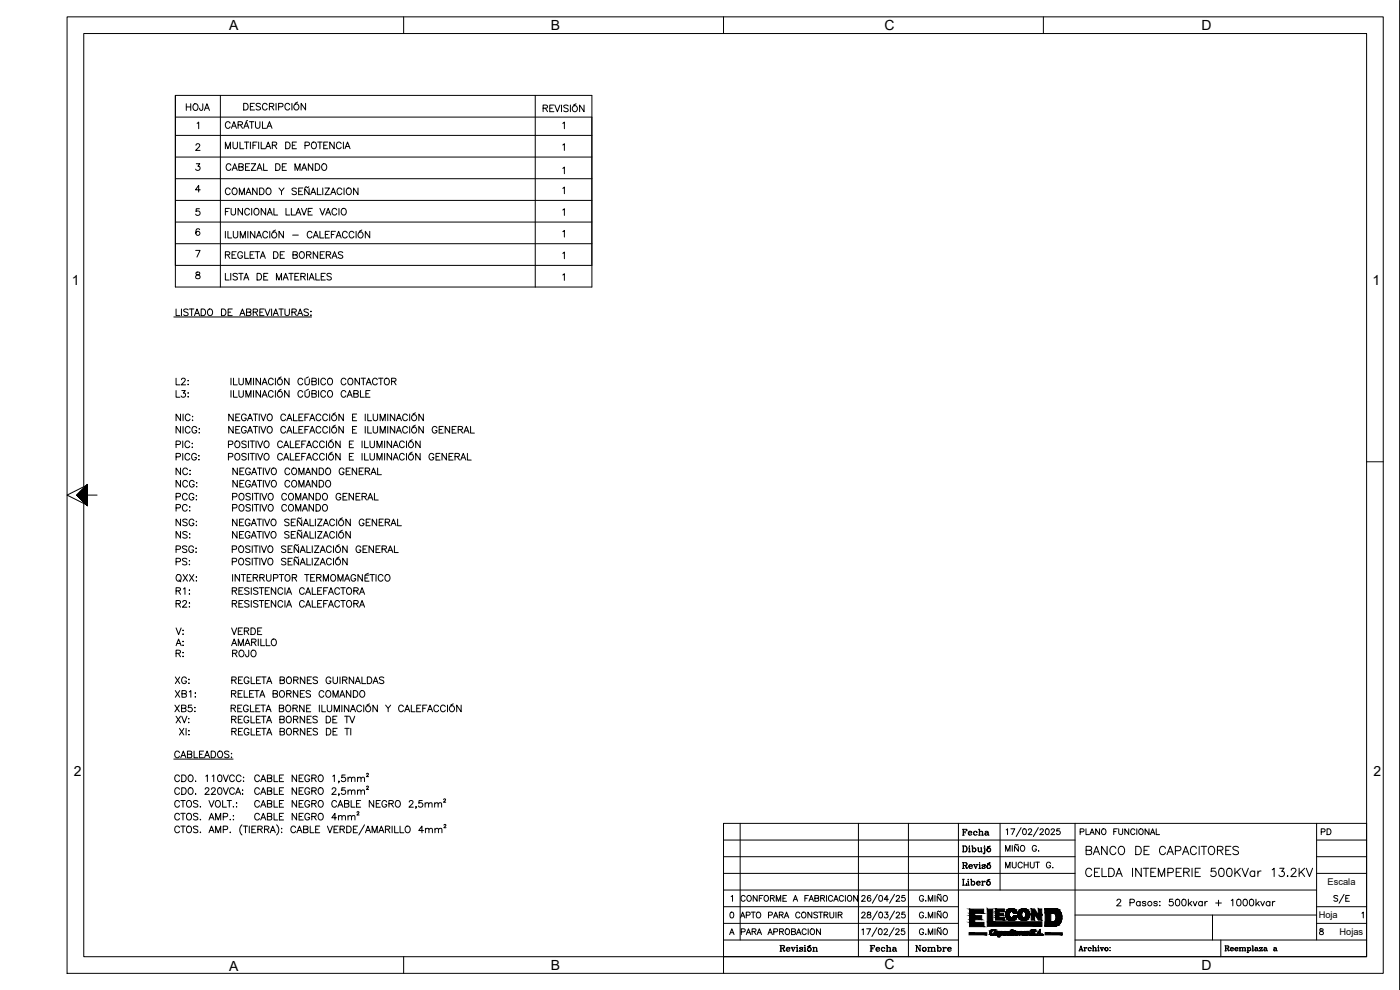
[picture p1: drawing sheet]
<svg xmlns="http://www.w3.org/2000/svg" width="420mm" height="297mm" viewBox="0 0 420 297" stroke-linecap="round" stroke-linejoin="round" font-family="sans-serif">
<defs><g id="words">
<text font-size="6.2" x="399.3" y="272.3">S/E</text>
<g font-size="5.7">
<text x="51.9" y="116.8">L2: ILUMINACIÓN CÚBICO CONTACTOR</text>
<text x="51.9" y="162.6">NS: NEGATIVO SEÑALIZACIÓN</text>
<text x="51.9" y="170.7">PS: POSITIVO SEÑALIZACIÓN</text>
<text x="51.9" y="175.7">QXX: INTERRUPTOR TERMOMAGNÉTICO</text>
<text x="324.9" y="257.5">BANCO DE CAPACITORES</text>
<text x="324.9" y="264.2">CELDA INTEMPERIE 500KVar 13.2KV</text>
</g>
<g font-size="5.3">
<text x="51.9" y="120.3">L3: ILUMINACIÓN CÚBICO CABLE</text>
<text x="51.9" y="127.4">NIC: NEGATIVO CALEFACCIÓN E ILUMINACIÓN</text>
<text x="51.9" y="147.5">NCG: NEGATIVO COMANDO</text>
<text x="51.9" y="151.3">PCG: POSITIVO COMANDO GENERAL</text>
<text x="51.9" y="166.9">PSG: POSITIVO SEÑALIZACIÓN GENERAL</text>
<text x="51.9" y="179.6">R1: RESISTENCIA CALEFACTORA</text>
<text x="51.9" y="183.4">R2: RESISTENCIA CALEFACTORA</text>
<text x="51.9" y="195.1">A: AMARILLO</text>
<text x="51.9" y="198.3">R: ROJO</text>
<text x="51.9" y="206.4">XG: REGLETA BORNES GUIRNALDAS</text>
<text x="51.9" y="210.6">XB1: RELETA BORNES COMANDO</text>
<text x="52.9" y="221.9">XI: REGLETA BORNES DE TI</text>
</g>
<g font-size="4.9">
<text x="55" y="34.2">HOJA</text>
<text x="67" y="52.2">CABEZAL DE MANDO</text>
<text x="66.7" y="65.6">FUNCIONAL LLAVE VACIO</text>
<text x="66.7" y="78.7">REGLETA DE BORNERAS</text>
<text x="51.9" y="143.6">NC: NEGATIVO COMANDO GENERAL</text>
<text x="51.9" y="154.5">PC: POSITIVO COMANDO</text>
<text x="51.9" y="191.6">V: VERDE</text>
<text x="51.9" y="218">XV: REGLETA BORNES DE TV</text>
<text x="287.9" y="251.9">Fecha</text>
<text x="395.5" y="251.5">PD</text>
<text x="287.9" y="261.8">Revisó</text>
<text x="300.9" y="261.8">MUCHUT G.</text>
<text x="287.9" y="266.7">Liberó</text>
<text x="260.4" y="286.8">Fecha</text>
<text x="273.8" y="286.8">Nombre</text>
</g>
<g font-size="4.2">
<text x="68.8" y="8.9">A</text>
<text x="165.3" y="8.9">B</text>
<text x="265.5" y="8.9">C</text>
<text x="360.6" y="8.9">D</text>
<text x="21.6" y="85.4">1</text>
<text x="411.9" y="85.4">1</text>
<text x="22.2" y="232.9">2</text>
<text x="412.2" y="232.9">2</text>
<text x="68.8" y="291.3">A</text>
<text x="165.3" y="291.1">B</text>
<text x="265.5" y="290.8">C</text>
<text x="360.6" y="291">D</text>
</g>
<g font-size="2.8">
<text x="398.4" y="265.5">Escala</text>
<text x="395.8" y="275.5">Hoja</text>
<text x="402" y="280.6">Hojas</text>
</g>
</g></defs>
<!-- layer: FORA3 -->
<path d="M20.1 5.1h395v286.9h-395zM121.1 5.1v5M217.1 5.1v5M313.1 5.1v5M420.1 .1v296.9M410.1 138.6h5M23.1 148.6l3 2.9-6-2.9 6-3.1v6M25.1 146v-135.9h385v276.9h-385v-135.9M26.1 148.6h3M121.1 287v5M217.1 287v5M313.1 287v5" fill="none" stroke="#000" stroke-width=".3"/>
<g fill="#000" stroke="#000" stroke-width=".3">
<path d="M26.1 145.5v6l-3-2.9zM26.1 145.5v6l-3-2.9zM26.1 145.5v6l-3-2.9zM26.1 145.5v6l-3-2.9zM26.1 145.5v6l-3-2.9z"/>
<path d="M26.1 145.5l-3 3.1 3 2.9zM26.1 145.5l-3 3.1 3 2.9z"/>
</g>
<!-- layer: EJES -->
<g fill="none" stroke="#000" stroke-width=".3">
<path d="M217.1 247h193v40h-193zM217.1 252h105.5M217.1 257h105.5M222.1 247v35M257.6 247v40M272.6 247v40M287.6 247v40M288.8 253.8h.9a.94 .94 0 0 1 .6 .9 .94 .94 0 0 1-.6 .9h-.9M289.1 253.8v1.8M289.2 253.8v1.8M289.7 253.8a1 1 0 0 1 0 1.8M290.7 254.4h.3v1.2"/>
<path d="M290.7 255.6h.5M290.8 253.9h.2zM290.9 254.4v1.2M291.6 253.8h.3v1.8M291.8 253.8v1.8M291.9 254.7a.56 .56 0 0 1 .8-.1 .56 .56 0 0 1 0 .8 .56 .56 0 0 1-.8-.1M292.4 254.4l.4 .5-.4 .7M293.3 254.4h.4v.9l.2 .3M293.6 254.4l.1 1.1 .4 .1 .4-.3M294.2 254.4h.4v1.2M294.5 254.4v1.2h.3M295.2 254.4h.4v1.5l-.3 .3-.2-.1 .1-.2v.2"/>
<path d="M295.4 253.9h.2zM295.5 254.4l-.2 1.8M296.3 254.2l.9-.4zM296.7 254.4a.59 .59 0 0 0-.5 .9 .59 .59 0 0 0 1 0 .59 .59 0 0 0-.4-.9 .6 .6 0 0 0-.6 .5 .6 .6 0 0 0 .5 .7M296.8 254.4l.4 .5-.4 .7M300.1 247v20M301.8 255.4v-1.7l.7 1.7 .6-1.7v1.7M302 249l.4-.3v1.7M303.4 248.7h1.1l-.8 1.7M303.8 253.7v1.7M305.5 253.3l-.2 .3-.5-.3-.3 .3M305.6 253.8v1.6l-1.1-1.6v1.6"/>
<path d="M306.4 253.9l.1-.1a.82 .82 0 0 1 1.1 .7 .82 .82 0 0 1-1.1 .8l-.3-.5zM306.5 248.3l-1.5 2.7M307.1 248.8l.3-.1a.9 .9 0 0 1 .6 .8 .9 .9 0 0 1-.6 .9 1.11 1.11 0 0 1-.3-1.6zM308.6 249.1l.4-.4 .6 .3-.2 .6-.9 .8h1.2M311 254.1a.64 .64 0 0 0-.7-.4 .64 .64 0 0 0-.5 .6v.5a.63 .63 0 0 0 .6 .6 .63 .63 0 0 0 .6-.6h-.4M311.6 248.3l-1.5 2.7M311.7 255.3v.1zM312.1 249.1l.4-.4 .6 .3-.2 .6-.9 .8h1.2M314 248.8l.2-.1a.9 .9 0 0 1 .7 .8 .9 .9 0 0 1-.7 .9 1.12 1.12 0 0 1-.2-1.6zM315.5 249.1l.3-.4 .7 .3-.3 .6-.8 .8h1.1M318 248.7h-.8l-.1 .7a.62 .62 0 0 1 1 0 .62 .62 0 0 1-.2 .9 .62 .62 0 0 1-.9-.2M322.6 247v40"/>
<path d="M324.2 249.6l1-.1v-.7l-1-.1v1.7M325.9 248.7v1.7h1M327.1 250.4l.7-1.7 .6 1.7M327.3 249.8h.9M330 248.7v1.7l-1.2-1.7v1.7M330.8 248.9l.1-.2a.82 .82 0 0 1 1 .8 .82 .82 0 0 1-1 .8l-.3-.5zM334.3 249.5h.6M335.3 248.7h-1v1.7M335.7 248.7v1.2l.6 .5 .5-.2 .1-1.5M338.8 248.7v1.7l-1.2-1.7v1.7M340.6 249.1a.64 .64 0 0 0-.7-.4 .64 .64 0 0 0-.6 .6v.5a.64 .64 0 0 0 .6 .6 .64 .64 0 0 0 .7-.4M341.2 248.7v1.7"/>
<path d="M341.9 248.9l.2-.2a.82 .82 0 0 1 1 .8 .82 .82 0 0 1-1 .8l-.4-.5zM344.8 248.7v1.7l-1.1-1.7v1.7M345.2 250.4l.7-1.7 .7 1.7M345.5 249.8h.8M347 248.7v1.7h1M395.1 252h15M395.1 257h15M395.1 247v35M217.1 267h178M217.1 272.1h70.5M217.1 277h70.5M217.1 262.1h105.5"/>
<path d="M219.2 279.8h.8M219.3 273.8a.86 .86 0 0 1 1 .6 .86 .86 0 0 1-.6 1h-.1a1.12 1.12 0 0 1-.3-1.6zM219.4 269l.4-.3v1.7M222.2 275.4l.7-1.7 .7 1.7M222.5 279.6l1-.1 .1-.7-1.1-.1v1.7M222.5 274.8h.8M223.6 269.1a.64 .64 0 0 0-.7-.4 .64 .64 0 0 0-.5 .6v.5a.64 .64 0 0 0 .5 .6 .64 .64 0 0 0 .7-.4M224 274.6l1-.1 .1-.7-1.1-.1v1.7M224.2 279.8h.9M224.3 268.9l.2-.1a.82 .82 0 0 1 1 .7 .82 .82 0 0 1-1 .8l-.4-.5zM225.5 273.7h1.1M225.7 279.5l1-.1 .1-.6-1.1-.1v1.7"/>
<path d="M226 273.7v1.7M226.3 279.5l.6 .9M227.1 273.9l.2-.1a.82 .82 0 0 1 1 .7 .82 .82 0 0 1-1 .8l-.3-.5zM227.2 268.7v1.7l-1.2-1.7v1.7M227.5 279.8h.8M227.9 269.5h.6M229 268.7h-1.1v1.7M229.5 268.9l.1-.1a.82 .82 0 0 1 1.1 .7 .82 .82 0 0 1-1.1 .8l-.3-.5zM230.6 274.6l1-.1 .1-.7-1.1-.1v1.7M230.7 279.8h.9M231.2 269.5l1-.1 .1-.6-1.1-.1v1.7M231.8 269.5l.6 .9"/>
<path d="M232.1 275.4l.7-1.7 .7 1.7M232.2 279.6l1-.1 .1-.7-1.1-.1v1.7M232.4 274.8h.8M233 270.4v-1.7l.6 1.7 .7-1.7v1.7M233.9 274.5l1-.1 .1-.6-1.1-.1v1.7M234 279.5l1-.1v-.6l-1-.1v1.7M234.5 274.5l.5 .9M234.5 279.5l.6 .9M235 269.5h.6M235.4 275.4l.7-1.7 .6 1.7M235.6 274.8h.9M236 278.8a.82 .82 0 0 1 1 .7 .82 .82 0 0 1-1 .8l-.4-.5z"/>
<path d="M236.1 268.7h-1.1v1.7h1.1M237.6 279.5l.9-.1 .1-.6-1-.1v1.7l1-.1 .1-.5-.4-.3M238.1 270.4l.6-1.7 .7 1.7M238.3 269.8h.8M239.3 279.8h.8M240.1 274.1a.64 .64 0 0 0-.8-.4 .64 .64 0 0 0-.5 .6v.5a.64 .64 0 0 0 .5 .6 .64 .64 0 0 0 .8-.4M240.7 273.9l.2-.1a.82 .82 0 0 1 1 .7 .82 .82 0 0 1-1 .8l-.4-.5zM241.6 269.5h.6M242 279.1a.64 .64 0 0 0-.8-.4 .64 .64 0 0 0-.5 .6v.5a.64 .64 0 0 0 .5 .6 .64 .64 0 0 0 .8-.4M242.5 278.7v1.7M242.6 268.7h-1v1.7M242.8 270.4l.7-1.7 .6 1.7"/>
<path d="M243 269.8h.9M243.3 278.9l.2-.1a.82 .82 0 0 1 1 .7 .82 .82 0 0 1-1 .8l-.4-.5zM243.6 273.7v1.7l-1.1-1.7v1.7M244.5 269.5l1.1-.1v-.6l-1.1-.1v1.7l1.1-.1 .1-.5-.4-.3M245.4 273.9l-.4-.2-.8 .2 .2 .4 1 .6v.3l-.4 .2-.8-.2M245.7 273.7h1.2M246.2 278.7v1.7l-1.2-1.7v1.7M246.3 269.5l1-.1 .1-.6-1.1-.1v1.7M246.3 273.7v1.7M246.9 269.5l.6 .9M247.3 274.5l1-.1 .1-.6-1.1-.1v1.7M247.9 274.5l.6 .9"/>
<path d="M248.1 268.7v1.7M249 273.7v1.2l.6 .5 .5-.2 .1-1.5M249.9 269.1a.64 .64 0 0 0-.8-.4 .64 .64 0 0 0-.5 .6v.5a.64 .64 0 0 0 .5 .6 .64 .64 0 0 0 .8-.4M250.2 270.4l.7-1.7 .7 1.7M250.5 269.8h.8M250.9 273.7v1.7M251.6 274.5l1-.1v-.6l-1-.1v1.7M252.1 274.5l.6 .9M253.1 269.1a.64 .64 0 0 0-.7-.4 .64 .64 0 0 0-.5 .6v.5a.64 .64 0 0 0 .5 .6 .64 .64 0 0 0 .7-.4M253.7 268.7v1.7M254.5 268.9l.1-.1a.82 .82 0 0 1 1.1 .7 .82 .82 0 0 1-1.1 .8l-.3-.5zM257.4 268.7v1.7l-1.2-1.7v1.7"/>
<path d="M258.6 274.1l.2-.3 .5-.1 .3 .5-1 1.2h1.1M258.6 269.1l.4-.4 .6 .3-.2 .6-.8 .8h1.1M258.7 279l.4-.3v1.7M260.1 278.7h1.2l-.9 1.7M260.4 273.8v.5l.7 .2 .3 .3a.57 .57 0 0 1-.7 .6 .57 .57 0 0 1-.4-.7l1-.6-.1-.3zM261.3 268.9l-.1-.1a.86 .86 0 0 0-1 .6 .86 .86 0 0 0 .6 1 .55 .55 0 0 0 .6-.5 .55 .55 0 0 0-.5-.6 .55 .55 0 0 0-.6 .5M263.2 278.3l-1.5 2.7M263.3 273.3l-1.5 2.7M263.3 268.3l-1.5 2.7M263.8 278.8a.86 .86 0 0 1 1.1 .6 .86 .86 0 0 1-.6 1h-.2a1.11 1.11 0 0 1-.3-1.6zM264 273.8l.2-.1a.9 .9 0 0 1 .7 .8 .9 .9 0 0 1-.7 .9 1.11 1.11 0 0 1-.2-1.6zM264 268.8l.2-.1a.9 .9 0 0 1 .7 .8 .9 .9 0 0 1-.7 .9 1.11 1.11 0 0 1-.2-1.6z"/>
<path d="M265.3 279.1l.4-.4 .5 .1 .1 .2-.2 .6-.8 .8h1.1M265.5 273.7h1l-.5 .6a.58 .58 0 0 1 .4 1 .58 .58 0 0 1-1-.2M266.6 269.8h-1.2l.8-1.1v1.7M268.3 278.3l-1.5 2.7M268.5 273.3l-1.5 2.7M268.5 268.3l-1.5 2.7M268.8 279.1l.4-.4 .5 .1 .1 .2-.2 .6-.8 .8h1.1M269 274.1l.1-.3 .5-.1 .4 .5-1.1 1.2h1.2M269 269.1l.3-.4 .7 .3-.3 .6-.8 .8h1.2M271.4 278.7h-.8l-.1 .7a.62 .62 0 0 1 .9 0 .62 .62 0 0 1-.1 .9 .62 .62 0 0 1-.9-.2M271.5 273.7h-.8l-.1 .7a.62 .62 0 0 1 1 0 .62 .62 0 0 1-.1 .9 .62 .62 0 0 1-.9-.2M271.5 268.7h-.8l-.1 .7a.62 .62 0 0 1 1 0 .62 .62 0 0 1-.1 .9 .62 .62 0 0 1-.9-.2"/>
<path d="M277.2 279.1a.64 .64 0 0 0-.8-.4 .64 .64 0 0 0-.5 .6v.5a.63 .63 0 0 0 .7 .6 .63 .63 0 0 0 .6-.6h-.4M277.2 274.1a.64 .64 0 0 0-.8-.4 .64 .64 0 0 0-.5 .6v.5a.63 .63 0 0 0 .7 .6 .63 .63 0 0 0 .6-.6h-.4M277.2 269.1a.64 .64 0 0 0-.8-.4 .64 .64 0 0 0-.5 .6v.5a.63 .63 0 0 0 .7 .6 .63 .63 0 0 0 .6-.6h-.4M277.8 275.3h.1zM277.8 270.3h.1zM278.6 275.4v-1.7l.7 1.7 .6-1.7v1.7M278.6 270.4v-1.7l.7 1.7 .6-1.7v1.7M280.6 268.7v1.7M280.6 273.7v1.7M280.6 278.7v1.7M282.3 278.3l-.2 .3-.4-.3-.4 .3M282.3 273.3l-.2 .3-.4-.3-.4 .3"/>
<path d="M282.3 268.3l-.2 .3-.4-.3-.4 .3M282.4 278.8v1.6l-1.1-1.6v1.6M282.4 273.8v1.6l-1.1-1.6v1.6M282.4 268.8v1.6l-1.1-1.6v1.6M283.2 268.9l.1-.1a.82 .82 0 0 1 1.1 .7 .82 .82 0 0 1-1.1 .8l-.3-.5zM283.3 278.8a.82 .82 0 0 1 1.1 .7 .82 .82 0 0 1-1.1 .8l-.3-.5zM283.3 273.8a.82 .82 0 0 1 1.1 .7 .82 .82 0 0 1-1.1 .8l-.3-.5zM322.6 274.5h72.5M335.2 270.3l.4-.5h.4l.4 .4-.3 .6-1 1h1.4M339.1 270.8l1.2-.1 .2-.2-.1-.5-1.3-.2v2M342.2 270.7a.64 .64 0 0 0-1 0 .64 .64 0 0 0 0 .9 .64 .64 0 0 0 1-.1M342.2 270.5v1.3"/>
<path d="M343.9 270.7l-.4-.2-.6 .1v.3l.9 .3 .1 .3-.4 .3-.7-.3M347.3 270.7l-.4-.2-.5 .1v.3l.8 .3 .1 .3-.4 .3-.6-.3M348 270.6h.2zM348 271.7h.2zM352 269.8h-1l-.1 .9a.71 .71 0 0 1 1.1-.1 .71 .71 0 0 1-.1 1.1 .71 .71 0 0 1-1.1-.3M353 269.9a.65 .65 0 0 1 1 .3l.1 .5a.86 .86 0 0 1-.8 1.1 1.28 1.28 0 0 1-.3-1.9zM354.9 269.9a.65 .65 0 0 1 1 .3l.1 .5a.86 .86 0 0 1-.8 1.1 1.28 1.28 0 0 1-.3-1.9zM356.6 269.8v2M357 271l.7 .8M357.6 270.5l-1 .9M358.1 270.5l.5 1.3 .6-1.3M360.8 270.7a.64 .64 0 0 0-.9 0 .64 .64 0 0 0 0 .9 .64 .64 0 0 0 .9-.1"/>
<path d="M360.8 270.5v1.3M361.6 270.5v1.3M362.4 270.5l-.5 .1-.3 .4M363.9 274.5v7.5M364.8 270.9h1.8M365.7 270.1v1.7M369.5 270.2l.5-.4v2M371.4 269.9a.65 .65 0 0 1 1 .3l.1 .5a.86 .86 0 0 1-.8 1.1 1.28 1.28 0 0 1-.3-1.9zM373.3 269.9a.65 .65 0 0 1 1 .3l.1 .5a.86 .86 0 0 1-.8 1.1 1.28 1.28 0 0 1-.3-1.9zM375.2 269.9a.65 .65 0 0 1 1 .3l.1 .5a.86 .86 0 0 1-.8 1.1 1.28 1.28 0 0 1-.3-1.9zM376.9 269.8v2M377.3 271l.7 .8"/>
<path d="M377.9 270.5l-1 .9M378.4 270.5l.5 1.3 .6-1.3M381.1 270.7a.64 .64 0 0 0-.9 0 .64 .64 0 0 0 0 .9 .64 .64 0 0 0 .9-.1M381.1 270.5v1.3M381.9 270.5v1.3M382.6 270.5l-.4 .1-.3 .4M395.1 272.1h15M395.1 277h15M395.1 262.1h15M396.2 278.8v.5l.7 .2 .3 .3a.58 .58 0 0 1-.6 .6 .58 .58 0 0 1-.6-.6l1.1-.7-.1-.3zM408.7 274l.4-.3v1.7M217.1 282h70.5"/>
<path d="M219 280.4l.6-1.7 .7 1.7M224 280.4l.6-1.7 .7 1.7M227.2 280.4l.7-1.7 .6 1.7M230.5 280.4l.6-1.7 .7 1.7M234.1 283.7h.9l.5 .3-.2 .4-.9 .1M234.1 285.4h.5M234.3 283.7v1.7M234.4 283.7v1.7M234.8 284.5l.5 .8h.3M235 284.6l.2 .7 .3 .1 .1-.2M235 283.7l.4 .3-.4 .5M236.1 284.8h.9a.59 .59 0 0 0-.8-.4 .59 .59 0 0 0-.2 .8 .59 .59 0 0 0 .9 .1l.1-.1"/>
<path d="M236.5 284.3l-.4 .5v.4l.4 .2M236.9 284.3l.1 .5M237.4 284.3h.5M237.6 284.3l.5 1.1 .4-1.1M237.6 284.3l.5 1M238.2 284.3h.5M239 284.3h.3v1.1M239 285.4h.6M239 280.4l.7-1.7 .7 1.7M239.2 283.7v.1zM239.2 284.3v1.1M240 284.5l.9 .5-.3 .4-.6-.3v.3l.1-.1"/>
<path d="M240.8 284.4l.1-.1v.3l-.7-.3-.2 .3 .9 .5M241.3 284.3h.3v1.1M241.3 285.4h.6M241.6 283.7v.1zM241.6 284.3v1.1M242.5 284l.8-.3zM242.8 284.3a.59 .59 0 0 0-.4 .9 .59 .59 0 0 0 1 0 .59 .59 0 0 0-.4-.9 .59 .59 0 0 0-.6 .5 .59 .59 0 0 0 .4 .6M243 284.3l.4 .5-.1 .4-.3 .2M243.9 285.4h.6M243.9 284.3h.3v1.1M244.1 284.3v1.1M244.2 284.5l.4-.2h.4l.1 1.1"/>
<path d="M244.8 284.3l.2 .2v.9M244.8 285.4h.6M277.8 280.3h.1zM278.6 280.4v-1.7l.7 1.7 .6-1.7v1.7M322.6 282h87.5M323.8 285.3h.4M323.9 285.3l.5-1.5 .5 1.5M324.1 284.9h.6M324.4 284l.4 1.3M324.6 285.3h.5M325.3 284.3h.3v1M325.3 285.3h.5"/>
<path d="M325.5 284.3v1M326.1 284.4h-.3l-.2 .3M327 284.3l-.4 .4 .4 .6M327.4 284.5l.1 .1a.5 .5 0 0 0-.8-.2 .5 .5 0 0 0 0 .8 .5 .5 0 0 0 .8-.1M327.8 285.3h.5M327.8 283.8h.3v1.5M328.1 284.5l.7-.1 .1 .9M328.6 284.3l.2 .2v.8M328.6 285.3h.5M329.4 284.3h.3v1M329.4 285.3h.5M329.6 283.8h.1"/>
<path d="M329.6 284.3v1M330.1 284.3h.5M330.3 284.3l.4 1 .4-1M330.3 284.3l.4 .9M330.8 284.3h.5M332 284.3a.5 .5 0 0 0-.4 .8 .5 .5 0 0 0 .9 0 .5 .5 0 0 0-.4-.8 .51 .51 0 0 0-.5 .4 .51 .51 0 0 0 .4 .6M332.1 284.3l.4 .4-.4 .6M333.1 285.2h.1M333.1 284.3h.1M366.4 282v5M367.6 283.8h.8l.4 .3-.1 .3-.8 .1M367.6 285.3h.5"/>
<path d="M367.8 283.8v1.5M367.9 283.8v1.5M368.2 284.5l.5 .7h.2M368.4 284.6l.3 .7 .2-.2M368.4 283.8l.3 .3-.3 .4M369.3 284.7h.9a.53 .53 0 0 0-.9-.2 .53 .53 0 0 0 0 .8 .53 .53 0 0 0 .9-.2M369.7 284.3l-.4 .4 .4 .6M370 284.4l.1 .3M370.7 284.7h.8a.53 .53 0 0 0-.8-.2 .53 .53 0 0 0 0 .8 .53 .53 0 0 0 .8-.2M371 284.3l-.3 .4 .3 .6M371.4 284.4l.1 .3M371.9 284.3h.3v1"/>
<path d="M371.9 285.3h.5M372.1 284.3v1M372.2 284.5l.7-.1v.9M372.7 284.3l.2 .2v.8M372.7 285.3h.5M372.9 284.5l.8-.1v.9M373.5 284.3l.2 .2v.8M373.5 285.3h.5M374.2 284.3h.3v1.5M374.2 285.8h.5M374.4 284.3v1.5M374.5 284.5a.48 .48 0 0 1 .7-.1 .48 .48 0 0 1 0 .7 .48 .48 0 0 1-.7 0"/>
<path d="M374.9 284.3l.4 .4-.4 .6M375.7 283.8h.3v1.5M375.7 285.3h.5M376 283.8v1.5M376.7 284.4h.6l.3 .9M376.9 284.7l-.2 .2 .2 .4M377.4 284.4v.7l.3 .2M377.4 284.6l-.8 .3 .3 .4 .5-.2M378.1 284.3l-.1 .3v-.3h.9l-.8 1M378.8 284.3l-.8 1h.9v-.3l-.1 .3M379.5 284.4h.5l.3 .9M379.6 284.7l-.2 .2 .2 .4"/>
<path d="M380.1 284.4v.7l.3 .2M380.1 284.6l-.8 .3 .3 .4 .5-.2M382.4 284.4h.5l.3 .9M382.5 284.7l-.2 .2 .2 .4M383 284.4v.7l.3 .2M383 284.6l-.8 .3 .3 .4 .5-.2"/>
<circle cx="345.1" cy="271.1" r=".66"/>
</g>
<g fill="#000" stroke="#000" stroke-width=".3">
<path d="M299.4 279.5h.3zM299.9 279.5h.4zM300.5 279.5h.2zM301.8 279.5h.3zM303.4 276.2h.4zM303.3 279.5h.5zM304.3 279.3h.2zM305 279.6h.2zM305.2 279.5h.2zM305.9 279.5h.4zM306.5 279.8h.2zM306.9 276.1h.7z"/>
<path d="M307.2 279.6h.1zM298 280.4h.2zM299.2 280.6h.1zM300.1 280.6h.2zM301.1 280.6h.2zM302.8 280.4h.1zM303.4 280.6h.1zM305.1 280.5h.1zM307.4 280.4h.1zM308.3 280.5h.1zM311.4 280.1l-.1 .1z"/>
<path d="M291 274l1.5 .7v-.7zM291 274l1.5 .7h-1.5z"/>
<path d="M291 275.9l1.5 .9v-.9zM291 275.9l1.5 .9h-1.5z"/>
<path d="M291 274.7l3.6 1.2v-1.2zM291 274.7l3.6 1.2h-3.6z"/>
<path d="M291 272.8l4.2 1.2v-1.2zM291 272.8l4.2 1.2h-4.2z"/>
<path d="M291 276.8l4.3 1.2v-1.2zM291 276.8l4.3 1.2h-4.3z"/>
<path d="M290.8 279.9l5.4 .6v-.6zM290.8 279.9l5.4 .6h-5.4z"/>
<path d="M297.1 279.9l.4 .1zM297.1 279.9l.4 .1z"/>
<path d="M297.1 280h.4zM297.1 280h.4z"/>
<path d="M297.1 280h.4zM297.1 280h.4z"/>
<path d="M297.1 279.8h.4zM297.1 279.8h.4z"/>
<path d="M297.1 279.8l.4 .1zM297.1 279.8l.4 .1z"/>
<path d="M297.1 279.9h.4zM297.1 279.9h.4z"/>
<path d="M297.1 279.9h.4zM297.1 279.9h.4z"/>
<path d="M297.1 279.8h.4zM297.1 279.8h.4z"/>
<path d="M297.1 279.8h.4zM297.1 279.8h.4z"/>
<path d="M297.1 279.7h.4zM297.1 279.7h.4z"/>
<path d="M297.1 279.7h.4zM297.1 279.7l.4 .1z"/>
<path d="M297.1 279.6h.4zM297.1 279.6l.4 .1z"/>
<path d="M297.1 279.6h.5zM297.1 279.6h.5z"/>
<path d="M297.1 279.6h.5zM297.1 279.6h.4z"/>
<path d="M297.2 279.5h.4zM297.2 279.5l.4 .1z"/>
<path d="M297.2 279.4l.4 .1zM297.2 279.4l.4 .1z"/>
<path d="M297.2 279.5h.4zM297.2 279.5h.4z"/>
<path d="M297.3 279.4h.3zM297.3 279.4h.3z"/>
<path d="M297.3 279.4h.3zM297.3 279.4h.3z"/>
<path d="M297.3 279.3h.4zM297.3 279.3l.3 .1z"/>
<path d="M297.3 279.3h.4zM297.3 279.3h.4z"/>
<path d="M297.3 279.3h.4zM297.3 279.3h.4z"/>
<path d="M297.3 279.3h.4zM297.3 279.3h.4z"/>
<path d="M297.4 279.2h.3zM297.4 279.2l.3 .1z"/>
<path d="M297.4 279.2h.4zM297.4 279.2h.3z"/>
<path d="M297.5 279.2h.3zM297.4 279.2h.4z"/>
<path d="M297.5 279.1h.3zM297.5 279.2h.3z"/>
<path d="M297.6 279.1h.3zM297.5 279.1h.3z"/>
<path d="M297.6 279.1h.3zM297.6 279.1h.3z"/>
<path d="M297.6 279.1h.3zM297.6 279.1h.3z"/>
<path d="M296.3 272.8l1.7 3.8v-3.8zM296.3 272.8l1.7 3.8h-1.7z"/>
<path d="M297.6 279.1h.4zM297.6 279.1h.3z"/>
<path d="M297.6 279.1h.4zM297.6 279.1h.4z"/>
<path d="M297.7 279h.3zM297.6 279.1h.4z"/>
<path d="M297.7 279h.4zM297.7 279h.3z"/>
<path d="M298 278.9l.3 .1zM297.9 279h.4z"/>
<path d="M297.9 279h.4zM297.9 279h.4z"/>
<path d="M297.9 279h.5zM297.8 279h.6z"/>
<path d="M297.8 279h.6zM297.8 279h.6z"/>
<path d="M298.4 279.2h.2zM298.4 279.2h.2z"/>
<path d="M298.4 279.1l.2 .1zM298.4 279.1l.2 .1z"/>
<path d="M298.4 279.2h.2zM298.4 279.2h.2z"/>
<path d="M298.3 279.1h.3zM298.3 279.1h.3z"/>
<path d="M298.4 279.1h.2zM298.4 279.1h.2z"/>
<path d="M298.2 279l.4 .1zM298.2 279l.4 .1z"/>
<path d="M298.3 279.1h.3zM298.3 279.1h.3z"/>
<path d="M298.3 279.1h.3zM298.3 279.1h.3z"/>
<path d="M297.8 279h.8zM297.7 279h.9z"/>
<path d="M297.7 279h.9zM297.7 279h.9z"/>
<path d="M298.2 279h.4zM298.2 279h.4z"/>
<path d="M298.7 280h.2zM298.7 280h.2z"/>
<path d="M298.7 279.9h.2zM298.7 279.9l.2 .1z"/>
<path d="M298.7 279.9h.2zM298.7 279.9h.2z"/>
<path d="M298.7 279.9h.3zM298.7 279.9h.2z"/>
<path d="M298.7 279.8h.3zM298.7 279.8l.3 .1z"/>
<path d="M298.8 279.8h.2zM298.8 279.8h.2z"/>
<path d="M298.8 279.7h.2zM298.8 279.7l.2 .1z"/>
<path d="M298.8 279.7h.2zM298.8 279.7h.2z"/>
<path d="M298.9 279.7h.2zM298.9 279.7h.1z"/>
<path d="M298.9 279.6h.2zM298.9 279.6h.2z"/>
<path d="M298.9 279.6h.2zM298.9 279.6l.2 .1z"/>
<path d="M298.9 279.6h.2zM298.9 279.6h.2z"/>
<path d="M298.9 279.6h.2zM298.9 279.6h.2z"/>
<path d="M298.9 279.6h.2zM298.9 279.6h.2z"/>
<path d="M299 279.5h.2zM298.9 279.6h.2z"/>
<path d="M299.1 279.5h.2zM299.1 279.5h.2z"/>
<path d="M299.1 279.5h.2zM299 279.5h.3z"/>
<path d="M299 279.5h.3zM299 279.5h.3z"/>
<path d="M299 279.5h.3zM299 279.5h.3z"/>
<path d="M299.2 280h.3zM299.2 280h.3z"/>
<path d="M299.2 279.9h.3zM299.2 279.9l.3 .1z"/>
<path d="M299.3 279.9h.3zM299.3 279.9h.2z"/>
<path d="M299.3 279.8h.3zM299.3 279.8l.3 .1z"/>
<path d="M299.3 279.8h.3zM299.3 279.8h.3z"/>
<path d="M299.3 279.7h.3zM299.3 279.7l.3 .1z"/>
<path d="M299.3 279.7h.3zM299.3 279.7h.3z"/>
<path d="M299.3 279.7h.3zM299.3 279.7h.3z"/>
<path d="M299.3 279.7h.3zM299.3 279.7h.3z"/>
<path d="M299.3 279.7h.3zM299.3 279.7h.3z"/>
<path d="M299.4 279.5h.3zM299.4 279.5l.2 .2z"/>
<path d="M298.7 273.5l1.1 .5v-.5zM298.7 273.5l1.1 .5h-1.1z"/>
<path d="M298.7 274.8l1.1 .5v-.5zM298.7 274.8l1.1 .5h-1.1z"/>
<path d="M299.9 279.8l.1 .6 .2-.6zM299.9 279.8l.1 .6h-.2z"/>
<path d="M300 279.8h.2zM300 279.8h.2z"/>
<path d="M300 279.8h.3zM300 279.8h.2z"/>
<path d="M300 279.7h.3zM300 279.7h.3z"/>
<path d="M300 279.7h.3zM300 279.7l.3 .1z"/>
<path d="M300 279.6h.3zM300 279.6h.3z"/>
<path d="M300 279.6h.3zM300 279.6l.3 .1z"/>
<path d="M299.9 279.6h.4zM299.9 279.6h.4z"/>
<path d="M300 279.6h.3zM300 279.6h.3z"/>
<path d="M300 279.6h.3zM300 279.6h.3z"/>
<path d="M300 279.7h.3zM300 279.7h.3z"/>
<path d="M299.9 279.5h.4zM299.9 279.5l.4 .1z"/>
<path d="M300 279.7h.3zM300 279.7h.3z"/>
<path d="M300 279.7h.3zM300 279.7h.3z"/>
<path d="M300 279.7h.4zM300 279.7h.3z"/>
<path d="M300 279.7h.4zM300 279.7h.4z"/>
<path d="M300.5 279.5h.2zM300.5 279.5h.2z"/>
<path d="M300.5 279.5h.3zM300.5 279.5h.3z"/>
<path d="M300.5 279.5h.3zM300.4 279.5h.4z"/>
<path d="M300.4 279.5h.4zM300.4 279.5h.4z"/>
<path d="M300.4 279.5l.4 .1zM300.4 279.6h.4z"/>
<path d="M300.4 279.6h.4zM300.4 279.6h.4z"/>
<path d="M300.4 279.6h.4zM300.4 279.6h.4z"/>
<path d="M300.4 279.6h.4zM300.4 279.6h.4z"/>
<path d="M300.5 280h.3zM300.5 280h.3z"/>
<path d="M300.5 280h.3zM300.5 280h.3z"/>
<path d="M300.3 279.6h.5zM300.3 279.6h.5z"/>
<path d="M300.3 279.6h.5zM300.3 279.6h.5z"/>
<path d="M300.5 279.6l.3 .1zM300.5 279.6l.3 .1z"/>
<path d="M300.5 279.7h.4zM300.5 279.7h.4z"/>
<path d="M300.5 279.9l.3 .1zM300.5 279.9l.3 .1z"/>
<path d="M300.5 280h.3zM300.5 280h.3z"/>
<path d="M300.5 279.9h.3zM300.5 279.9h.3z"/>
<path d="M300.5 279.7h.4zM300.5 279.7h.4z"/>
<path d="M300.5 279.7h.4zM300.5 279.7h.4z"/>
<path d="M300.5 279.7h.4zM300.5 279.7h.4z"/>
<path d="M300.5 279.7h.4zM300.5 279.7h.4z"/>
<path d="M300.5 279.7h.4zM300.5 279.7h.4z"/>
<path d="M300.5 279.7l.4 .1zM300.5 279.7l.4 .1z"/>
<path d="M300.5 279.8h.4zM300.5 279.8h.4z"/>
<path d="M300.5 279.8h.4zM300.5 279.8h.4z"/>
<path d="M300.5 279.8h.4zM300.5 279.8h.4z"/>
<path d="M300.5 279.8h.4zM300.5 279.8h.4z"/>
<path d="M300.5 279.8l.4 .1zM300.5 279.8l.4 .1z"/>
<path d="M300.5 279.9h.4zM300.5 279.9h.4z"/>
<path d="M300.5 279.9h.4zM300.5 279.9h.3z"/>
<path d="M298.7 274l2.5 .8v-.8zM298.7 274l2.5 .8h-2.5z"/>
<path d="M301.1 280h.2zM301.1 280h.2z"/>
<path d="M301.1 279.9h.2zM301.1 279.9l.2 .1z"/>
<path d="M301.1 279.9h.3zM301.1 279.9h.2z"/>
<path d="M301.1 279.9h.3zM301.1 279.9h.3z"/>
<path d="M301.1 279.8h.3zM301.1 279.8l.3 .1z"/>
<path d="M301.2 279.8h.2zM301.2 279.8h.2z"/>
<path d="M298.7 272.7l2.7 .8v-.8zM298.7 272.7l2.7 .8h-2.7z"/>
<path d="M301.2 279.7h.2zM301.2 279.7l.2 .1z"/>
<path d="M301.2 279.7h.3zM301.2 279.7h.2z"/>
<path d="M301.3 279.7h.2zM301.3 279.7h.2z"/>
<path d="M298.7 275.3l2.8 .8v-.8zM298.7 275.3l2.8 .8h-2.8z"/>
<path d="M301.3 279.6h.2zM301.3 279.6h.2z"/>
<path d="M301.3 279.6h.2zM301.3 279.6l.2 .1z"/>
<path d="M301.3 279.6h.2zM301.3 279.6h.2z"/>
<path d="M301.3 279.6h.2zM301.3 279.6h.2z"/>
<path d="M301.3 279.6h.3zM301.3 279.6h.2z"/>
<path d="M301.4 279.5h.2zM301.3 279.6h.3z"/>
<path d="M301.5 279.5h.2zM301.5 279.5h.2z"/>
<path d="M301.5 279.5h.2zM301.4 279.5h.3z"/>
<path d="M301.4 279.5h.3zM301.4 279.5h.3z"/>
<path d="M301.4 279.5h.3zM301.4 279.5h.3z"/>
<path d="M301.6 280h.3zM301.6 280h.3z"/>
<path d="M301.7 279.9h.2zM301.7 279.9l.2 .1z"/>
<path d="M301.7 279.9h.2zM301.7 279.9h.2z"/>
<path d="M301.7 279.8h.3zM301.7 279.8l.2 .1z"/>
<path d="M301.7 279.8h.3zM301.7 279.8h.3z"/>
<path d="M301.7 279.7h.3zM301.7 279.7l.3 .1z"/>
<path d="M301.7 279.7h.3zM301.7 279.7h.3z"/>
<path d="M301.7 279.7h.3zM301.7 279.7h.3z"/>
<path d="M301.7 279.7h.3zM301.7 279.7h.3z"/>
<path d="M301.7 279.7h.3zM301.7 279.7h.3z"/>
<path d="M301.8 279.5l.2 .2zM301.8 279.5l.2 .2h-.3z"/>
<path d="M302.3 279.9l.2 .1zM302.3 279.9l.2 .1z"/>
<path d="M302.2 280h.3zM302.2 280h.3z"/>
<path d="M302.2 280h.3zM302.2 280h.3z"/>
<path d="M302.2 280h.3zM302.2 280h.3z"/>
<path d="M302.3 279.9h.2zM302.3 279.9h.2z"/>
<path d="M302.3 279.9h.2zM302.3 279.9h.2z"/>
<path d="M302.3 279.8h.3zM302.3 279.8h.3z"/>
<path d="M302.3 279.8h.3zM302.3 279.8l.2 .1z"/>
<path d="M302.4 279.8h.2zM302.4 279.8h.2z"/>
<path d="M302.4 279.8h.2zM302.4 279.8h.2z"/>
<path d="M302.4 279.7h.2zM302.4 279.8h.2z"/>
<path d="M302.4 279.7h.2zM302.4 279.7h.2z"/>
<path d="M302.4 279.7h.2zM302.4 279.7h.2z"/>
<path d="M302.4 279.7h.3zM302.4 279.7h.2z"/>
<path d="M302.5 279.7h.2zM302.5 279.7h.2z"/>
<path d="M302.5 279.7h.2zM302.5 279.7h.2z"/>
<path d="M302.5 279.6h.2zM302.5 279.7h.2z"/>
<path d="M302.5 279.6h.2zM302.5 279.6h.2z"/>
<path d="M302.5 279.6h.2zM302.5 279.6h.2z"/>
<path d="M302.6 279.6h.1zM302.6 279.6h.1z"/>
<path d="M302.6 279.6h.2zM302.6 279.6h.1z"/>
<path d="M302.6 279.5h.2zM302.6 279.6h.2z"/>
<path d="M302.7 279.5h.1zM302.6 279.5h.2z"/>
<path d="M302.7 279.5h.2zM302.7 279.5h.2z"/>
<path d="M301.9 274.2h1zM301.9 274.2h1z"/>
<path d="M301.8 274.2l1.1 .1zM301.8 274.2l1.1 .1z"/>
<path d="M301.8 274.3l1.1 .1zM301.8 274.3l1.1 .1z"/>
<path d="M301.8 274.4l1.1 .1zM301.8 274.4l1.1 .1z"/>
<path d="M301.8 274.5l1.1 .1zM301.8 274.5l1.1 .1z"/>
<path d="M301.8 274.6h1.1zM301.8 274.6h1.1z"/>
<path d="M301.9 274.6l1.1 .1zM301.9 274.6l1.1 .1z"/>
<path d="M301.9 274.1h1.1zM301.9 274.1l1 .1z"/>
<path d="M301.9 274.7l1.1 .1zM301.9 274.7l1.1 .1z"/>
<path d="M301.9 274h1.1zM301.9 274h1.1z"/>
<path d="M301.9 274h1.1zM301.9 274l1.1 .1z"/>
<path d="M301.9 274.8h1.1zM301.9 274.8h1.1z"/>
<path d="M301.9 274.8l1.1 .1zM301.9 274.8l1.1 .1z"/>
<path d="M302.8 279.5h.2zM302.8 279.5h.2z"/>
<path d="M301.9 273.9h1.1zM301.9 273.9l1.1 .1z"/>
<path d="M301.9 274.9l1.1 .1zM301.9 274.9l1.1 .1z"/>
<path d="M301.9 273.8h1.1zM301.9 273.8l1.1 .1z"/>
<path d="M301.9 275h1.1zM301.9 275h1.1z"/>
<path d="M301.9 275h1.2zM301.9 275h1.2z"/>
<path d="M302.8 279.5h.3zM302.7 279.5h.4z"/>
<path d="M301.9 273.8h1.2zM301.9 273.8h1.1z"/>
<path d="M301.9 275l1.2 .1zM301.9 275l1.2 .1z"/>
<path d="M302.7 279.5h.4zM302.7 279.5h.4z"/>
<path d="M302.9 279.5h.2zM302.9 279.5h.2z"/>
<path d="M302 273.7h1.1zM302 273.7l1.1 .1z"/>
<path d="M302 275.1l1.2 .1zM302 275.1l1.2 .1z"/>
<path d="M303 279.5h.1zM303 279.5h.1z"/>
<path d="M302.9 279.8h.2zM302.9 279.8h.2z"/>
<path d="M302 273.7h1.1zM302 273.7h1.1z"/>
<path d="M302.9 279.8h.2zM302.9 279.8h.2z"/>
<path d="M302.9 279.8h.2zM302.9 279.8h.2z"/>
<path d="M302 273.7h1.1zM302 273.7h1.1z"/>
<path d="M303 279.6h.2zM303 279.6h.2z"/>
<path d="M302.9 279.8h.2zM302.9 279.8h.2z"/>
<path d="M302 275.2h1.2zM302 275.2h1.2z"/>
<path d="M303 279.6h.2zM303 279.6h.2z"/>
<path d="M303 279.6h.2zM303 279.6h.2z"/>
<path d="M303 279.6h.2zM303 279.6h.2z"/>
<path d="M302.9 279.7h.3zM302.9 279.7h.3z"/>
<path d="M302.9 279.7l.3 .1zM302.9 279.7l.3 .1z"/>
<path d="M302.9 279.8h.3zM302.9 279.8h.2z"/>
<path d="M302.9 279.6l.3 .1zM302.9 279.6l.3 .1z"/>
<path d="M302.9 279.7h.3zM302.9 279.7h.3z"/>
<path d="M302.9 279.7h.3zM302.9 279.7h.3z"/>
<path d="M302.9 279.7h.3zM302.9 279.7h.3z"/>
<path d="M302.9 279.7h.3zM302.9 279.7h.3z"/>
<path d="M302.9 279.7h.3zM302.9 279.7h.3z"/>
<path d="M302 273.6h1.2zM302 273.6l1.1 .1z"/>
<path d="M302 275.2h1.3zM302 275.2h1.3z"/>
<path d="M302 273.6h1.2zM302 273.6h1.2z"/>
<path d="M302 275.2l1.3 .1zM302 275.2l1.3 .1z"/>
<path d="M302 273.5h1.3zM302 273.5l1.2 .1z"/>
<path d="M302 275.3h1.4zM302 275.3h1.4z"/>
<path d="M302 273.5h1.3zM302 273.5h1.3z"/>
<path d="M302 273.5h1.4zM302 273.5h1.3z"/>
<path d="M302 275.3h1.4zM302 275.3h1.4z"/>
<path d="M302 273.5h1.4zM302 273.5h1.4z"/>
<path d="M302 275.3h1.5zM302 275.3h1.5z"/>
<path d="M302.1 273.5h1.4zM302.1 273.5h1.3z"/>
<path d="M303.4 279.8l.2 .5 .1-.5zM303.4 279.8l.2 .5h-.3z"/>
<path d="M303.4 272.6l.5 .1zM303.3 272.7h.6z"/>
<path d="M303.4 279.7h.3zM303.4 279.7h.3z"/>
<path d="M303.4 279.7h.3zM303.4 279.7h.3z"/>
<path d="M303.4 279.7h.3zM303.4 279.8h.3z"/>
<path d="M303.4 279.7h.3zM303.4 279.7h.3z"/>
<path d="M303.4 279.7h.3zM303.4 279.7h.3z"/>
<path d="M303.5 279.7h.3zM303.5 279.7h.3z"/>
<path d="M303.5 279.7h.3zM303.5 279.7h.2z"/>
<path d="M303.4 279.6h.4zM303.4 279.6h.4z"/>
<path d="M303.4 279.6h.4zM303.4 279.6h.4z"/>
<path d="M303.5 279.6h.3zM303.5 279.6l.3 .1z"/>
<path d="M303.4 279.6h.4zM303.4 279.6h.4z"/>
<path d="M303.4 279.6h.4zM303.4 279.6h.4z"/>
<path d="M303.3 279.5h.5zM303.3 279.5l.5 .1z"/>
<path d="M303.7 279h.1zM303.7 279h.1z"/>
<path d="M303.6 279h.3zM303.6 279h.3z"/>
<path d="M303.6 279.2h.2zM303.6 279.2l.2 .1z"/>
<path d="M303.6 279h.3zM303.6 279h.3z"/>
<path d="M303.6 279.2h.3zM303.6 279.2h.2z"/>
<path d="M303.6 279h.3zM303.6 279h.3z"/>
<path d="M303.6 279.2h.3zM303.6 279.2h.3z"/>
<path d="M303.6 279h.3zM303.6 279h.3z"/>
<path d="M303.6 279h.3zM303.6 279h.3z"/>
<path d="M303.6 279.2h.3zM303.6 279.2h.3z"/>
<path d="M303.6 279.2h.3zM303.6 279.2h.3z"/>
<path d="M303.3 272.7h.7zM303.2 272.7h.8z"/>
<path d="M303.6 279l.3 .1zM303.6 279l.3 .1z"/>
<path d="M303.6 279.1h.3zM303.6 279.1h.3z"/>
<path d="M303.6 279.1h.3zM303.6 279.1h.3z"/>
<path d="M303.6 279.1l.3 .1zM303.6 279.1l.3 .1z"/>
<path d="M303.6 279.2h.3zM303.6 279.2h.3z"/>
<path d="M303.6 279.2h.3zM303.6 279.2h.3z"/>
<path d="M303.6 279.1h.3zM303.6 279.1h.3z"/>
<path d="M303.6 279.1h.3zM303.6 279.1h.3z"/>
<path d="M303.6 279.1h.3zM303.6 279.1h.3z"/>
<path d="M303.2 276.1h.7zM303.2 276.1l.6 .1z"/>
<path d="M303.2 272.7h.9zM303.1 272.7h1z"/>
<path d="M303.1 272.7h1zM303 272.7h1.1z"/>
<path d="M303.1 276.1h1zM303.1 276.1h.8z"/>
<path d="M303 272.7h1.2zM302.9 272.7h1.3z"/>
<path d="M303 276.1h1.2zM303 276.1h1.1z"/>
<path d="M302.9 272.7l1.4 .1zM302.9 272.8h1.4z"/>
<path d="M303 276.1h1.2zM303 276.1h1.2z"/>
<path d="M302.9 272.8h1.5zM302.8 272.8h1.6z"/>
<path d="M302.9 276.1h1.4zM302.9 276.1h1.3z"/>
<path d="M302.8 272.8h1.6zM302.7 272.8h1.7z"/>
<path d="M302.8 276h1.6zM302.8 276l1.5 .1z"/>
<path d="M302.7 276h1.7zM302.7 276h1.7z"/>
<path d="M304.1 279.6l.1 .7 .2-.7zM304.1 279.6l.1 .7h-.2z"/>
<path d="M302.7 272.8h1.8zM302.7 272.8h1.8z"/>
<path d="M304.1 279.5h.4zM304.1 279.5h.4z"/>
<path d="M302.7 272.8l1.9 .1zM302.6 272.9h2z"/>
<path d="M304.2 279.4l.3 .1zM304.2 279.4l.3 .1z"/>
<path d="M304.2 279.5h.3zM304.1 279.5h.4z"/>
<path d="M304.2 279.4h.3zM304.2 279.4h.3z"/>
<path d="M304.2 279.4h.3zM304.2 279.4h.3z"/>
<path d="M302.7 276h1.8zM302.7 276h1.7z"/>
<path d="M304.3 279.4h.2zM304.2 279.4h.3z"/>
<path d="M304.3 279.4h.2zM304.3 279.4h.2z"/>
<path d="M304.3 279.3h.2zM304.3 279.3l.2 .1z"/>
<path d="M302.6 272.9h2zM302.5 272.9h2.1z"/>
<path d="M302.6 275.9h2zM302.6 275.9l1.9 .1z"/>
<path d="M302.5 272.9l2.2 .1zM302.5 273h2.2z"/>
<path d="M304 279.5h.6zM304 279.5l.6 .1z"/>
<path d="M302.5 275.9h2.1zM302.5 275.9h2.1z"/>
<path d="M304.1 279.5h.5zM304.1 279.5h.5z"/>
<path d="M304.1 279.5h.5zM304 279.5h.6z"/>
<path d="M304 279.5h.6zM304 279.5h.6z"/>
<path d="M302.5 273h2.2zM302.5 273h2.2z"/>
<path d="M302.4 273l2.4 .1zM302.3 273.1h2.5z"/>
<path d="M302.4 275.8h2.3zM302.4 275.8l2.2 .1z"/>
<path d="M302.4 275.8h2.3zM302.4 275.8h2.3z"/>
<path d="M302.3 273.1h2.5zM302.3 273.1h2.5z"/>
<path d="M302.3 275.7h2.5zM302.3 275.7l2.4 .1z"/>
<path d="M302.3 273.1l2.6 .1zM302.3 273.1l2.6 .1z"/>
<path d="M302.2 273.2h2.7zM302.2 273.2h2.7z"/>
<path d="M302.2 275.6h2.7zM302.2 275.6l2.6 .1z"/>
<path d="M302.2 273.2l2.8 .1zM302.2 273.2l2.8 .1z"/>
<path d="M302.2 275.6h2.7zM302.2 275.6h2.7z"/>
<path d="M304.7 280h.3zM304.7 280h.3z"/>
<path d="M302.2 273.3l2.8 .1zM302.2 273.3l2.8 .1z"/>
<path d="M304.7 280h.3zM304.7 280h.3z"/>
<path d="M304.7 280h.3zM304.7 280h.3z"/>
<path d="M302.1 275.5h2.9zM302.1 275.5l2.8 .1z"/>
<path d="M304.7 279.9h.3zM304.7 279.9l.3 .1z"/>
<path d="M302.1 273.4h2.9zM302.1 273.4h2.9z"/>
<path d="M302.1 275.4h2.9zM302.1 275.4l2.9 .1z"/>
<path d="M304.7 279.9h.3zM304.7 279.9h.3z"/>
<path d="M304.7 279.9h.3zM304.7 279.9h.3z"/>
<path d="M302.1 273.4l3 .1zM302.1 273.4l3 .1z"/>
<path d="M304.7 279.8h.3zM304.7 279.8l.3 .1z"/>
<path d="M303.6 273.5h1.5zM303.6 273.5h1.5z"/>
<path d="M302.1 275.4h3zM302.1 275.4h2.9z"/>
<path d="M304.8 279.8h.3zM304.8 279.8h.3z"/>
<path d="M304.8 279.8h.3zM304.8 279.8h.2z"/>
<path d="M303.7 273.5h1.4zM303.7 273.5h1.4z"/>
<path d="M303.8 273.5h1.3zM303.8 273.5h1.3z"/>
<path d="M302 275.3h3.1zM302 275.3l3.1 .1z"/>
<path d="M304.8 279.7h.3zM304.8 279.7l.3 .1z"/>
<path d="M303.9 273.5l1.2 .1zM303.9 273.5l1.2 .1z"/>
<path d="M303.8 275.3h1.3zM303.7 275.3h1.4z"/>
<path d="M304.8 279.7h.3zM304.8 279.7h.3z"/>
<path d="M303.9 273.6h1.2zM303.9 273.6h1.2z"/>
<path d="M303.9 275.3h1.2zM303.8 275.3h1.3z"/>
<path d="M303.8 275.3h1.3zM303.8 275.3h1.3z"/>
<path d="M303.9 273.6h1.2zM303.9 273.6h1.2z"/>
<path d="M304 273.6h1.1zM304 273.6h1.1z"/>
<path d="M304.9 279.7h.2zM304.9 279.7h.2z"/>
<path d="M304 273.6l1.1 .1zM304 273.6l1.1 .1z"/>
<path d="M303.9 275.2l1.2 .1zM303.9 275.2l1.2 .1z"/>
<path d="M303.9 275.3h1.2zM303.9 275.3h1.2z"/>
<path d="M304.9 279.7h.2zM304.9 279.7h.2z"/>
<path d="M304 273.7h1.1zM304 273.7h1.1z"/>
<path d="M304 275.2h1.1zM304 275.2h1.1z"/>
<path d="M304 275.2h1.1zM303.9 275.2h1.2z"/>
<path d="M304 273.7h1.1zM304 273.7h1.1z"/>
<path d="M304.1 273.7l1 .1zM304.1 273.7l1 .1z"/>
<path d="M304 275.2h1.1zM304 275.2h1.1z"/>
<path d="M304.9 279.6h.2zM304.9 279.7h.2z"/>
<path d="M304.1 273.8h1zM304.1 273.8h1z"/>
<path d="M304.1 275.1h1zM304.1 275.1h1z"/>
<path d="M304.1 275.1h1zM304.1 275.1l1 .1z"/>
<path d="M304.9 279.6h.2zM304.9 279.6h.2z"/>
<path d="M304.1 273.8h1.1zM304.1 273.8h1.1z"/>
<path d="M304.1 275.1h1zM304.1 275.1h1z"/>
<path d="M304.9 279.6h.2zM304.9 279.6h.2z"/>
<path d="M304.1 273.8l1.1 .1zM304.1 273.8l1.1 .1z"/>
<path d="M304.1 273.9h1.1zM304.1 273.9h1.1z"/>
<path d="M304.1 275h1.1zM304.1 275l1 .1z"/>
<path d="M305 279.6h.2zM304.9 279.6h.2z"/>
<path d="M304.1 273.9l1.1 .1zM304.1 273.9l1.1 .1z"/>
<path d="M304.2 274.9h1zM304.2 274.9h1z"/>
<path d="M304.1 274.9l1.1 .1zM304.1 274.9l1.1 .1z"/>
<path d="M304.1 275h1.1zM304.1 275h1.1z"/>
<path d="M305 279.6h.2zM305 279.6h.2z"/>
<path d="M304.2 274.8h1zM304.2 274.8l1 .1z"/>
<path d="M304.2 274.8h1zM304.2 274.8h1z"/>
<path d="M305 279.5h.2zM305 279.5l.2 .1z"/>
<path d="M305.1 279.5h.1zM305 279.5h.2z"/>
<path d="M305.2 279.5h.3zM305.2 279.5h.3z"/>
<path d="M305.1 279.5h.4zM305.1 279.5h.4z"/>
<path d="M305.1 279.5h.4zM305.1 279.5h.4z"/>
<path d="M305.3 279.5h.3zM305.3 279.5h.3z"/>
<path d="M305.3 279.5l.3 .1zM305.3 279.5l.3 .1z"/>
<path d="M305.4 279.6h.2zM305.4 279.6h.2z"/>
<path d="M305.4 279.6h.2zM305.4 279.6h.2z"/>
<path d="M305.4 279.6h.2zM305.4 279.6h.2z"/>
<path d="M305.4 279.6h.2zM305.4 279.6h.2z"/>
<path d="M305.4 279.6h.2zM305.4 279.6h.2z"/>
<path d="M305.4 279.6l.2 .1zM305.4 279.6l.2 .1z"/>
<path d="M305.4 279.7h.2zM305.4 279.7h.2z"/>
<path d="M305.4 279.7h.3zM305.4 279.7h.3z"/>
<path d="M305.3 280h.3zM305.3 280h.3z"/>
<path d="M305.4 279.7h.3zM305.4 279.7h.3z"/>
<path d="M305.4 279.7h.3zM305.4 279.7h.3z"/>
<path d="M305.4 279.7h.3zM305.4 279.7h.3z"/>
<path d="M305.4 279.7l.3 .1zM305.4 279.7l.3 .1z"/>
<path d="M305.4 279.9h.3zM305.4 279.9h.3z"/>
<path d="M305.3 279.9h.4zM305.3 279.9l.3 .1z"/>
<path d="M305.4 279.8h.3zM305.4 279.8h.3z"/>
<path d="M305.4 279.8h.3zM305.4 279.8h.3z"/>
<path d="M305.4 279.8h.3zM305.4 279.8h.3z"/>
<path d="M305.4 279.8l.3 .1zM305.4 279.8l.3 .1z"/>
<path d="M305.4 279.9h.3zM305.4 279.9h.3z"/>
<path d="M306 279.8h.2zM306 279.8h.2z"/>
<path d="M306 279.8l.1 .3 .1-.3zM306 279.8l.1 .3h-.2z"/>
<path d="M306 279.7h.2zM306 279.7l.2 .1z"/>
<path d="M306 279.7h.3zM306 279.7h.3z"/>
<path d="M306 279.7h.3zM306 279.7h.3z"/>
<path d="M306 279.7h.3zM306 279.7h.2z"/>
<path d="M306 279.7h.3zM306 279.7h.3z"/>
<path d="M306 279.7h.3zM306 279.7h.3z"/>
<path d="M306 279.6h.3zM306 279.6h.3z"/>
<path d="M306 279.6h.3zM306 279.6h.3z"/>
<path d="M306 279.6h.3zM306 279.6l.3 .1z"/>
<path d="M305.9 279.6h.4zM305.9 279.6h.4z"/>
<path d="M306 279.6h.3zM306 279.6h.3z"/>
<path d="M305.9 279.5h.4zM305.9 279.5l.4 .1z"/>
<path d="M305.5 274.4l1.1 .1zM305.5 274.4l1.1 .1z"/>
<path d="M305.5 274.2h1.1zM305.5 274.2h1.1z"/>
<path d="M305.5 274.2l1.1 .1zM305.5 274.2l1.1 .1z"/>
<path d="M305.5 274.3h1.1zM305.5 274.3l1.1 .1z"/>
<path d="M305.5 274.5l1.1 .1zM305.5 274.5l1.1 .1z"/>
<path d="M305.5 274.6h1.1zM305.5 274.6h1.1z"/>
<path d="M305.5 274.6l1.1 .1zM305.5 274.6l1.1 .1z"/>
<path d="M305.5 274.1h1.1zM305.5 274.1l1.1 .1z"/>
<path d="M305.5 274.7l1.1 .1zM305.5 274.7l1.1 .1z"/>
<path d="M305.5 274h1.1zM305.5 274l1.1 .1z"/>
<path d="M305.5 274.8h1.1zM305.5 274.8h1.1z"/>
<path d="M305.5 274h1.1zM305.5 274h1.1z"/>
<path d="M305.5 274.8l1.1 .1zM305.5 274.8l1.1 .1z"/>
<path d="M305.6 273.9h1zM305.6 273.9l1 .1z"/>
<path d="M305.6 274.9l1.1 .1zM305.6 274.9l1.1 .1z"/>
<path d="M305.6 273.8h1.1zM305.6 273.8l1 .1z"/>
<path d="M305.6 275h1.1zM305.6 275h1.1z"/>
<path d="M305.6 273.8h1.1zM305.6 273.8h1.1z"/>
<path d="M305.6 275h1.1zM305.6 275h1.1z"/>
<path d="M306.5 279.8h.2zM306.5 279.8h.2z"/>
<path d="M306.5 279.5h.2zM306.5 279.5h.2z"/>
<path d="M306.5 279.5h.2zM306.5 279.5h.2z"/>
<path d="M306.3 279.7h.4zM306.3 279.7h.4z"/>
<path d="M306.5 279.7l.2 .1zM306.5 279.7l.2 .1z"/>
<path d="M306.5 279.8h.2zM306.5 279.8h.2z"/>
<path d="M305.6 273.8h1.1zM305.6 273.8h1.1z"/>
<path d="M305.6 275l1.1 .1zM305.6 275l1.1 .1z"/>
<path d="M306.5 279.5h.2zM306.5 279.5h.2z"/>
<path d="M306.5 279.5l.2 .1zM306.5 279.5l.2 .1z"/>
<path d="M306.4 279.6h.3zM306.4 279.6h.3z"/>
<path d="M306.4 279.6h.3zM306.4 279.6h.3z"/>
<path d="M306.4 279.6l.3 .1zM306.4 279.6l.3 .1z"/>
<path d="M306.4 279.7h.3zM306.4 279.7h.3z"/>
<path d="M306.4 279.7h.3zM306.4 279.7h.3z"/>
<path d="M306.4 279.7h.3zM306.4 279.7h.3z"/>
<path d="M306.3 279.7h.4zM306.3 279.7h.4z"/>
<path d="M306.4 279.6h.3zM306.4 279.6h.3z"/>
<path d="M306.4 279.6h.3zM306.4 279.6h.3z"/>
<path d="M305.6 273.7h1.1zM305.6 273.7l1.1 .1z"/>
<path d="M305.6 275.1h1.2zM305.6 275.1h1.2z"/>
<path d="M305.6 275.1l1.2 .1zM305.6 275.1l1.2 .1z"/>
<path d="M305.6 273.7h1.2zM305.6 273.7h1.1z"/>
<path d="M305.6 273.7h1.2zM305.6 273.7h1.2z"/>
<path d="M305.6 275.2h1.2zM305.6 275.2h1.2z"/>
<path d="M305.6 273.6h1.2zM305.6 273.6l1.2 .1z"/>
<path d="M305.6 275.2h1.3zM305.6 275.2h1.3z"/>
<path d="M306.9 276.1l.5 .1zM307.1 276.2h.3z"/>
<path d="M305.7 273.6h1.2zM305.7 273.6h1.1z"/>
<path d="M305.7 275.2l1.2 .1zM305.7 275.2l1.2 .1z"/>
<path d="M305.7 273.5h1.2zM305.7 273.5l1.2 .1z"/>
<path d="M305.7 275.3h1.3zM305.7 275.3h1.3z"/>
<path d="M305.7 273.5h1.3zM305.7 273.5h1.2z"/>
<path d="M305.7 273.5h1.3zM305.7 273.5h1.3z"/>
<path d="M305.7 275.3h1.4zM305.7 275.3h1.4z"/>
<path d="M305.7 273.5h1.4zM305.7 273.5h1.3z"/>
<path d="M305.7 275.3h1.5zM305.7 275.3h1.5z"/>
<path d="M306.8 280h.3zM306.8 280h.3z"/>
<path d="M306.8 279.9h.3zM306.8 279.9l.3 .1z"/>
<path d="M306.9 279.9h.2zM306.9 279.9h.2z"/>
<path d="M306.8 279.9h.3zM306.8 279.9h.3z"/>
<path d="M306.9 279.9h.2zM306.9 279.9h.2z"/>
<path d="M306.9 279.9h.2zM306.9 279.9h.2z"/>
<path d="M306.9 279.8h.3zM306.9 279.8l.2 .1z"/>
<path d="M306.9 279.8h.3zM306.9 279.8h.3z"/>
<path d="M307 279.7h.2zM306.9 279.8h.3z"/>
<path d="M307 279.7h.2zM307 279.7h.2z"/>
<path d="M307 279.7h.2zM307 279.7h.2z"/>
<path d="M305.7 273.5h1.5zM305.7 273.5h1.5z"/>
<path d="M307 279.7h.2zM307 279.7h.2z"/>
<path d="M307 279.7h.3zM307 279.7h.2z"/>
<path d="M307.1 279.7h.2zM307 279.7h.3z"/>
<path d="M307.1 279.6h.2zM307.1 279.7h.2z"/>
<path d="M307.1 279.6h.2zM307.1 279.6h.2z"/>
<path d="M307.2 279.6h.1zM307.2 279.6h.1z"/>
<path d="M307.2 279.5h.2zM307.2 279.6h.2z"/>
<path d="M307.1 272.6l.5 .1zM306.9 272.7h.7z"/>
<path d="M307.2 280h.3zM307.2 280h.2z"/>
<path d="M307.3 280h.2zM307.3 280h.2z"/>
<path d="M307.3 280h.2zM307.3 280h.2z"/>
<path d="M307.3 280h.3zM307.3 280h.2z"/>
<path d="M307.3 279.9h.3zM307.3 279.9l.3 .1z"/>
<path d="M307.3 279.9h.3zM307.3 279.9h.3z"/>
<path d="M307.4 279.9h.2zM307.4 279.9h.2z"/>
<path d="M307.4 279.5h.2zM307.4 279.5h.2z"/>
<path d="M307.4 279.9h.2zM307.4 279.9h.2z"/>
<path d="M306.9 272.7h.9zM306.7 272.7h1.1z"/>
<path d="M307.4 279.5h.3zM307.4 279.5h.3z"/>
<path d="M307.4 279.9h.2zM307.4 279.9h.2z"/>
<path d="M307.4 279.9h.2zM307.4 279.9h.2z"/>
<path d="M307.4 279.9h.3zM307.4 279.9h.2z"/>
<path d="M307.4 279.5h.3zM307.3 279.5h.4z"/>
<path d="M307.4 279.8h.3zM307.4 279.8l.3 .1z"/>
<path d="M307.3 279.5h.4zM307.2 279.5h.5z"/>
<path d="M307.4 279.8h.3zM307.4 279.8h.3z"/>
<path d="M307.2 279.5h.5zM307.2 279.5h.5z"/>
<path d="M307.4 279.8h.3zM307.4 279.8h.3z"/>
<path d="M307.4 279.5l.3 .1zM307.4 279.5l.3 .1z"/>
<path d="M307.5 279.7l.2 .1zM307.5 279.7l.2 .1z"/>
<path d="M307.4 279.8h.3zM307.4 279.8h.3z"/>
<path d="M307.5 279.6h.2zM307.5 279.6h.2z"/>
<path d="M307.5 279.6h.2zM307.5 279.6h.2z"/>
<path d="M307.5 279.6h.2zM307.5 279.6h.2z"/>
<path d="M307.5 279.6h.2zM307.5 279.6h.2z"/>
<path d="M307.5 279.6h.2zM307.5 279.6h.2z"/>
<path d="M307.5 279.6l.2 .1zM307.5 279.6l.2 .1z"/>
<path d="M307.5 279.7h.2zM307.5 279.7h.2z"/>
<path d="M307.5 279.7h.2zM307.5 279.7h.2z"/>
<path d="M307.5 279.7h.2zM307.5 279.7h.2z"/>
<path d="M307.5 279.7h.2zM307.5 279.7h.2z"/>
<path d="M306.7 272.7l1.3 .1zM306.5 272.8h1.5z"/>
<path d="M306.7 276.1h1.1zM306.7 276.1h.9z"/>
<path d="M306.5 272.8h1.6zM306.4 272.8h1.7z"/>
<path d="M306.5 276.1h1.5zM306.5 276.1h1.3z"/>
<path d="M306.4 276h1.7zM306.4 276l1.6 .1z"/>
<path d="M306.4 272.8l1.9 .1zM306.2 272.9h2.1z"/>
<path d="M308 279.6h.2zM308 279.6h.2z"/>
<path d="M308 279.6h.2zM308 279.6h.2z"/>
<path d="M308 279.6h.2zM308 279.6h.2z"/>
<path d="M308 279.6l.2 .1zM308 279.6l.2 .1z"/>
<path d="M307.9 279.7h.3zM307.9 279.7h.3z"/>
<path d="M307.9 279.7h.3zM307.9 279.7h.3z"/>
<path d="M307.9 279.7h.3zM307.9 279.7h.3z"/>
<path d="M307.9 279.7h.3zM307.9 279.7h.3z"/>
<path d="M308 279.6h.2zM308 279.6h.2z"/>
<path d="M308 279.6h.2zM308 279.6h.2z"/>
<path d="M307.9 279.7h.3zM307.9 279.7h.3z"/>
<path d="M308 279.5l.2 .1zM308 279.5l.2 .1z"/>
<path d="M307.9 279.7h.3zM307.9 279.7h.3z"/>
<path d="M307.9 279.7l.3 .1zM307.9 279.7l.3 .1z"/>
<path d="M307.9 279.8h.3zM307.9 279.8h.3z"/>
<path d="M308 279.5h.3zM308 279.5h.3z"/>
<path d="M307.9 279.8h.4zM307.9 279.8h.4z"/>
<path d="M306.2 272.9l2.2 .1zM306.1 273h2.3z"/>
<path d="M306.2 275.9h2.1zM306.2 275.9l1.9 .1z"/>
<path d="M307.9 279.8h.4zM307.9 279.8h.4z"/>
<path d="M307.9 279.8h.4zM307.9 279.8h.4z"/>
<path d="M307.9 279.8h.4zM307.9 279.8h.4z"/>
<path d="M307.9 279.8l.4 .1zM307.9 279.8l.4 .1z"/>
<path d="M307.9 279.9h.4zM307.9 279.9h.4z"/>
<path d="M307.9 279.9h.4zM307.9 279.9h.4z"/>
<path d="M307.9 279.9h.5zM307.9 279.9h.5z"/>
<path d="M308.2 279.5h.2zM308.2 279.5h.2z"/>
<path d="M308 279.9h.4zM308 279.9h.4z"/>
<path d="M308 279.9h.4zM308 279.9h.4z"/>
<path d="M308 279.9h.4zM308 279.9h.4z"/>
<path d="M306.1 273l2.4 .1zM306 273.1h2.5z"/>
<path d="M306.1 275.8h2.3zM306.1 275.8l2.2 .1z"/>
<path d="M308 279.9l.4 .1zM308 279.9l.4 .1z"/>
<path d="M308.1 279.5h.4zM308.1 279.5h.4z"/>
<path d="M308 280h.4zM308 280h.4z"/>
<path d="M308 280h.4zM308 280h.4z"/>
<path d="M308 280h.5zM308 280h.5z"/>
<path d="M306 273.1l2.6 .1zM306 273.1l2.6 .1h-2.7z"/>
<path d="M306 275.7h2.5zM306 275.7l2.4 .1z"/>
<path d="M305.9 273.2l2.8 .2zM305.9 273.2l2.8 .2h-2.9z"/>
<path d="M305.9 275.6h2.7zM305.9 275.6l2.6 .1z"/>
<path d="M308.3 279.5h.3zM308.3 279.5h.3z"/>
<path d="M308.4 279.5l.2 .1zM308.4 279.5l.2 .1z"/>
<path d="M308.4 279.6h.2zM308.4 279.6h.2z"/>
<path d="M308.4 279.6h.2zM308.4 279.6h.2z"/>
<path d="M308.5 279.6h.1zM308.5 279.6h.1z"/>
<path d="M308.5 279.6h.1zM308.5 279.6h.1z"/>
<path d="M308.1 279.5h.5zM308.1 279.5h.5z"/>
<path d="M308.1 279.5h.5zM308 279.5h.6z"/>
<path d="M305.8 273.4l3 .1zM305.8 273.4l3 .1z"/>
<path d="M305.8 275.4h2.9zM305.8 275.4l2.8 .2z"/>
<path d="M307.3 273.5h1.5zM307.3 273.5h1.5z"/>
<path d="M307.4 273.5h1.4zM307.4 273.5h1.4z"/>
<path d="M305.7 275.3h3.1zM305.7 275.3l3 .1z"/>
<path d="M307.5 273.5h1.3zM307.5 273.5h1.3z"/>
<path d="M307.4 275.3h1.4zM307.3 275.3h1.5z"/>
<path d="M307.5 273.5h1.3zM307.5 273.5h1.3z"/>
<path d="M307.5 273.5l1.3 .1zM307.5 273.5l1.3 .1z"/>
<path d="M307.5 275.3h1.3zM307.4 275.3h1.4z"/>
<path d="M307.5 275.3h1.3zM307.5 275.3h1.3z"/>
<path d="M307.6 273.6h1.2zM307.6 273.6h1.2z"/>
<path d="M307.6 275.2h1.2zM307.5 275.3h1.3z"/>
<path d="M307.7 273.6h1.2zM307.7 273.6h1.2z"/>
<path d="M307.7 275.2h1.1zM307.6 275.2h1.2z"/>
<path d="M307.7 273.6l1.2 .1zM307.7 273.6l1.2 .1z"/>
<path d="M307.7 275.2h1.2zM307.7 275.2h1.1z"/>
<path d="M307.7 273.7h1.2zM307.7 273.7h1.2z"/>
<path d="M307.7 273.7l1.2 .1zM307.7 273.7l1.2 .1z"/>
<path d="M307.7 275.1h1.2zM307.7 275.1h1.2z"/>
<path d="M307.7 275.1h1.2zM307.7 275.1l1.2 .1z"/>
<path d="M307.8 273.8h1.1zM307.8 273.8h1.1z"/>
<path d="M307.8 275h1.1zM307.7 275.1h1.2z"/>
<path d="M307.8 273.8h1.1zM307.8 273.8h1.1z"/>
<path d="M307.8 273.8l1.1 .1zM307.8 273.8l1.1 .1z"/>
<path d="M307.8 275h1.1zM307.8 275h1.1z"/>
<path d="M307.8 275h1.1zM307.8 275h1.1z"/>
<path d="M307.8 273.9l1.2 .1zM307.8 273.9l1.2 .1z"/>
<path d="M307.8 274.9h1.1zM307.8 274.9l1.1 .1z"/>
<path d="M307.9 274.8h1zM307.9 274.8l1 .1z"/>
<path d="M307.9 274h1.1zM307.9 274h1.1z"/>
<path d="M307.9 274l1.1 .1zM307.9 274l1.1 .1z"/>
<path d="M307.9 274.8h1.1zM307.9 274.8h1z"/>
<path d="M307.9 274.1l1.1 .1zM307.9 274.1l1.1 .1z"/>
<path d="M307.9 274.2h1.1zM307.9 274.2h1.1z"/>
<path d="M307.9 274.6l1.1 .1zM307.9 274.6l1.1 .1z"/>
<path d="M307.9 274.7h1.1zM307.9 274.7l1.1 .1z"/>
<path d="M307.9 274.2l1.1 .1zM307.9 274.2l1.1 .1z"/>
<path d="M307.9 274.3l1.1 .1zM307.9 274.3l1.1 .1z"/>
<path d="M307.9 274.5l1.1 .1zM307.9 274.5l1.1 .1z"/>
<path d="M307.9 274.6h1.1zM307.9 274.6h1.1z"/>
<path d="M307.9 274.4h1.1zM307.9 274.4l1.1 .1z"/>
<path d="M309.6 279.2h.3zM309.6 279.2h.3z"/>
<path d="M309.6 279.2l.3 .1zM309.6 279.2l.3 .1z"/>
<path d="M309.6 279.3h.3zM309.6 279.3h.3z"/>
<path d="M309.6 279.3h.3zM309.6 279.3h.3z"/>
<path d="M309.6 279.3h.3zM309.6 279.3h.3z"/>
<path d="M309.6 279.3h.3zM309.6 279.3h.3z"/>
<path d="M309.6 279.3h.3zM309.6 279.3h.3z"/>
<path d="M309.6 279.3l.3 .1zM309.6 279.3l.3 .1z"/>
<path d="M309.6 279.2h.3zM309.6 279.2h.3z"/>
<path d="M309.5 279.4h.4zM309.5 279.4h.4z"/>
<path d="M309.5 279.4h.4zM309.5 279.4h.4z"/>
<path d="M309.6 279.2h.3zM309.6 279.2h.3z"/>
<path d="M309.6 279.2h.3zM309.6 279.2h.3z"/>
<path d="M309.5 279.4h.4zM309.5 279.4h.4z"/>
<path d="M309.5 279.4h.4zM309.5 279.4h.4z"/>
<path d="M309.6 279.4h.3zM309.6 279.4h.3z"/>
<path d="M309.6 279.2h.3zM309.6 279.2h.3z"/>
<path d="M309.6 279.4l.3 .1zM309.6 279.4l.3 .1z"/>
<path d="M309.6 279.1h.3zM309.6 279.1l.3 .1z"/>
<path d="M309.6 279.5h.3zM309.6 279.5h.3z"/>
<path d="M309.6 279.5h.4zM309.6 279.5h.4z"/>
<path d="M309.6 279.5h.4zM309.6 279.5h.4z"/>
<path d="M309.7 279.1h.3zM309.7 279.1h.2z"/>
<path d="M309.7 279.1h.3zM309.7 279.1h.3z"/>
<path d="M309.6 279.5l.4 .1zM309.6 279.5l.4 .1z"/>
<path d="M309.6 279.6h.4zM309.6 279.6h.4z"/>
<path d="M309.7 279.1h.3zM309.7 279.1h.3z"/>
<path d="M309.6 279.6h.4zM309.6 279.6h.4z"/>
<path d="M309.6 279.6h.4zM309.6 279.6h.4z"/>
<path d="M309.6 279.6h.5zM309.6 279.6h.5z"/>
<path d="M309.7 279.1h.3zM309.7 279.1h.3z"/>
<path d="M309.6 279.6h.5zM309.6 279.6h.5z"/>
<path d="M309.6 279.6l.5 .1zM309.6 279.6l.5 .1z"/>
<path d="M309.6 279.7h.5zM309.6 279.7h.5z"/>
<path d="M309.6 279.7h.6zM309.6 279.7h.6z"/>
<path d="M309.7 279.7l.5 .1zM309.7 279.7l.5 .1z"/>
<path d="M309.9 279h.3zM309.9 279h.3z"/>
<path d="M309.7 279.8h.5zM309.7 279.8h.5z"/>
<path d="M309.7 279.8h.6zM309.7 279.8h.6z"/>
<path d="M309.9 279h.4zM309.9 279h.4z"/>
<path d="M309.8 279.8h.5zM309.8 279.8h.5z"/>
<path d="M309.8 279.8l.5 .1zM309.8 279.8l.5 .1z"/>
<path d="M309.8 279.9h.5zM309.8 279.9h.5z"/>
<path d="M309.9 279h.4zM309.8 279h.5z"/>
<path d="M309.8 279.9h.5zM309.8 279.9h.5z"/>
<path d="M309.8 279.9h.5zM309.8 279.9h.5z"/>
<path d="M309.8 279.9h.5zM309.8 279.9h.5z"/>
<path d="M309.9 279.9h.4zM309.9 279.9h.4z"/>
<path d="M309.9 279.9l.5 .1zM309.9 279.9l.5 .1z"/>
<path d="M309.9 280h.5zM309.9 280h.5z"/>
<path d="M309.9 280h.5zM309.9 280h.5z"/>
<path d="M309.9 280h.5zM309.9 280h.5z"/>
<path d="M309.9 280h.5zM309.9 280h.5z"/>
<path d="M309.8 279h.6zM309.8 279h.6z"/>
<path d="M309.5 274.1h1zM309.5 274.1h1z"/>
<path d="M309.5 274.1l1 .1zM309.5 274.1l1 .1z"/>
<path d="M309.5 274.2h1zM309.5 274.2h1z"/>
<path d="M309.5 274.2h1zM309.5 274.2h1z"/>
<path d="M309.5 274.2l1 .1zM309.5 274.2l1 .1z"/>
<path d="M309.5 274.3h1zM309.5 274.3h1z"/>
<path d="M309.5 274.3h1zM309.5 274.3h1z"/>
<path d="M309.5 274.3h1zM309.5 274.3h1z"/>
<path d="M309.5 274.3l1 .1zM309.5 274.3l1 .1z"/>
<path d="M309.5 274.4h1zM309.5 274.4h1z"/>
<path d="M309.5 274.4h1zM309.5 274.4h1z"/>
<path d="M309.5 274.4h1zM309.5 274.4h1z"/>
<path d="M309.5 274.4l1 .1zM309.5 274.4l1 .1z"/>
<path d="M309.5 274.5h1zM309.5 274.5h1z"/>
<path d="M309.5 272.7l1.9 1.4-.9-1.4zM309.5 272.7l1.9 1.4h-1.9z"/>
<path d="M309.5 274.5h1zM309.5 274.5h1z"/>
<path d="M309.5 274.5h1zM309.5 274.5h1z"/>
<path d="M309.5 274.5l1 1.6v-1.6zM309.5 274.5l1 1.6h-1z"/>
<path d="M310.4 279.3h.2zM310.4 279.3h.2z"/>
<path d="M310.4 279.2h.2zM310.4 279.2h.2z"/>
<path d="M310.4 279.2h.2zM310.4 279.2l.2 .1z"/>
<path d="M310.4 279.2h.2zM310.4 279.2h.2z"/>
<path d="M310.4 279.2h.2zM310.4 279.2h.2z"/>
<path d="M310.3 279.1h.3zM310.3 279.1h.3z"/>
<path d="M310.3 279.1l.3 .1zM310.3 279.1l.3 .1z"/>
<path d="M310.3 279.2h.3zM310.3 279.2h.3z"/>
<path d="M310.3 279.1h.3zM310.3 279.1h.3z"/>
<path d="M310.3 279.1h.3zM310.3 279.1h.3z"/>
<path d="M309.7 279l.9 .1zM309.7 279.1h.9z"/>
<path d="M310.2 279.1h.4zM310.2 279.1h.4z"/>
<path d="M310.2 279.1h.4zM310.2 279.1h.4z"/>
<path d="M309.8 279h.8zM309.7 279h.9z"/>
<path d="M310.5 274.1h.9zM310.5 274.1h.9z"/>
<path d="M310.5 274.1l.9 .1zM310.5 274.1l.9 .1z"/>
<path d="M310.5 274.2h.9zM310.5 274.2h.9z"/>
<path d="M310.5 274.2h.9zM310.5 274.2h.9z"/>
<path d="M310.5 274.2l.9 .1zM310.5 274.2l.9 .1z"/>
<path d="M310.5 274.3h.9zM310.5 274.3h.9z"/>
<path d="M310.5 274.3h.9zM310.5 274.3h.9z"/>
<path d="M310.5 274.3h1zM310.5 274.3h1z"/>
<path d="M310.5 274.3h1zM310.5 274.3h1z"/>
<path d="M310.6 274.3l.9 .1zM310.6 274.3l.9 .1z"/>
<path d="M310.6 274.4h.9zM310.6 274.4h.9z"/>
<path d="M310.6 274.4h.9zM310.6 274.4h.9z"/>
<path d="M310.6 274.4h.9zM310.6 274.4h.9z"/>
<path d="M310.6 274.4l.9 .1zM310.6 274.4l.9 .1z"/>
<path d="M310.6 274.5h1zM310.6 274.5h1z"/>
<path d="M310.6 274.5h1zM310.6 274.5h1z"/>
<path d="M310.6 274.5h1zM310.6 274.5h1z"/>
<path d="M310.7 274.5h.9zM310.7 274.5h.9z"/>
<path d="M310.7 274.5h.9zM310.7 274.5h.9z"/>
<path d="M310.7 274.5l.9 .1zM310.7 274.5l.9 .1z"/>
<path d="M310.7 274.6h.9zM310.7 274.6h.9z"/>
<path d="M310.7 274.6h.9zM310.7 274.6h.9z"/>
<path d="M310.7 274.6l.9 .1zM310.7 274.6l.9 .1z"/>
<path d="M311.8 279.5l-.3 .5zM311.8 279.5l-.4 .5z"/>
<path d="M312.1 279l.1 .5zM312.1 279l.1 .5h-.4z"/>
<path d="M311.9 279.5h.3zM311.9 279.5h.3z"/>
<path d="M311.9 279.5l.4 .5-.1-.5zM311.9 279.5l.4 .5h-.3z"/>
<path d="M311.4 280l.9 .1zM311.4 280l.9 .1z"/>
<path d="M311.6 272.7l1 1.6v-1.6zM311.6 272.7l1 1.6h-1z"/>
<path d="M311.6 274.3h1zM311.6 274.3h1z"/>
<path d="M311.6 274.3h1zM311.6 274.3h1z"/>
<path d="M311.6 274.3l1 .1zM311.6 274.3l1 .1z"/>
<path d="M311.6 274.4h1zM311.6 274.4h1z"/>
<path d="M311.6 274.4h1zM311.6 274.4h1z"/>
<path d="M311.6 274.4h1zM311.6 274.4h1z"/>
<path d="M311.6 274.4l1 .1zM311.6 274.4l1 .1z"/>
<path d="M311.6 274.5h1zM311.6 274.5h1z"/>
<path d="M311.6 274.5h1zM311.6 274.5h1z"/>
<path d="M311.6 274.5h1zM311.6 274.5h1z"/>
<path d="M311.6 274.5l1 .1zM311.6 274.5l1 .1z"/>
<path d="M311.6 274.6h1zM311.6 274.6h1z"/>
<path d="M311.6 274.6h1zM311.6 274.6h1z"/>
<path d="M311.6 274.6h1zM311.6 274.6h1z"/>
<path d="M311.6 274.6h1zM311.6 274.6h1z"/>
<path d="M311.6 274.6l1 .1zM311.6 274.6l1 .1z"/>
<path d="M310.8 274.7l1.8 1.4v-1.4zM310.8 274.7l1.8 1.4h-1z"/>
<path d="M296.3 276.6l16.4 1.3v-1.3zM296.3 276.6l16.4 1.3h-16.4z"/>
<path d="M313.7 273.9l1.7 2.7v-2.7zM313.7 273.9l1.7 2.7h-1.7z"/>
<path d="M313.7 272.6h2.2zM313.7 272.6h2.2z"/>
<path d="M313.7 277.9h2.5zM313.7 277.9h2.4z"/>
<path d="M313.7 272.6h2.7zM313.7 272.6h2.7z"/>
<path d="M313.7 277.9h2.7zM313.7 277.9h2.5z"/>
<path d="M313.7 272.6h3zM313.7 272.6h3z"/>
<path d="M313.7 272.6l3.1 .1zM313.7 272.6l3.1 .1z"/>
<path d="M313.7 277.9h3zM313.7 277.9h2.9z"/>
<path d="M313.7 272.7h3.2zM313.7 272.7h3.2z"/>
<path d="M313.7 277.8h3.1zM313.7 277.8l3 .1z"/>
<path d="M313.7 277.8h3.2zM313.7 277.8h3.1z"/>
<path d="M313.7 272.7h3.3zM313.7 272.7h3.3z"/>
<path d="M313.7 272.7h3.4zM313.7 272.7h3.4z"/>
<path d="M313.7 277.8h3.3zM313.7 277.8h3.2z"/>
<path d="M313.7 272.7h3.5zM313.7 272.7h3.5z"/>
<path d="M313.7 277.8h3.4zM313.7 277.8h3.3z"/>
<path d="M313.7 272.7l3.6 .1zM313.7 272.7l3.6 .1z"/>
<path d="M313.7 277.7h3.5zM313.7 277.7l3.4 .1z"/>
<path d="M313.7 272.8h3.6zM313.7 272.8h3.6z"/>
<path d="M313.7 277.7h3.6zM313.7 277.7h3.5z"/>
<path d="M313.7 272.8h3.7zM313.7 272.8h3.7z"/>
<path d="M313.7 277.7h3.6zM313.7 277.7h3.6z"/>
<path d="M313.7 272.8l3.8 .1zM313.7 272.8l3.8 .1z"/>
<path d="M313.7 277.6h3.7zM313.7 277.6l3.6 .1z"/>
<path d="M313.7 272.9h3.9zM313.7 272.9h3.9z"/>
<path d="M313.7 277.6h3.8zM313.7 277.6h3.7z"/>
<path d="M313.7 272.9l4 .1zM313.7 272.9l4 .1z"/>
<path d="M313.7 277.5h3.9zM313.7 277.5l3.8 .1z"/>
<path d="M313.7 273l4.1 .1zM313.7 273l4.1 .1z"/>
<path d="M313.7 277.4h4.1zM313.7 277.4l3.9 .1z"/>
<path d="M313.7 273.1l4.2 .1zM313.7 273.1l4.2 .1z"/>
<path d="M313.7 277.3h4.2zM313.7 277.3l4.1 .1z"/>
<path d="M313.7 273.2l4.3 .1zM313.7 273.2l4.3 .1z"/>
<path d="M313.7 277.2h4.3zM313.7 277.2l4.2 .1z"/>
<path d="M313.7 273.3l4.4 .1zM313.7 273.3l4.4 .1z"/>
<path d="M313.7 277.1h4.4zM313.7 277.1l4.3 .1z"/>
<path d="M313.7 273.4l4.5 .1zM313.7 273.4l4.5 .1z"/>
<path d="M313.7 277h4.5zM313.7 277l4.4 .1z"/>
<path d="M313.7 273.5l4.6 .2zM313.7 273.5l4.6 .2z"/>
<path d="M313.7 276.8h4.6zM313.7 276.8l4.5 .2z"/>
<path d="M313.7 273.7l4.7 .1zM313.7 273.7l4.7 .1z"/>
<path d="M313.7 276.7l4.6 .1 .1-.1zM313.7 276.7l4.6 .1h-4.6z"/>
<path d="M313.7 273.8l4.7 .1zM313.7 273.8l4.7 .1z"/>
<path d="M316 276.6h2.4zM315.8 276.6h2.6z"/>
<path d="M313.7 276.6h4.7zM313.7 276.6l4.7 .1z"/>
<path d="M316.3 276.5h2.1zM316.1 276.5h2.3z"/>
<path d="M316.1 276.5h2.3zM316 276.6h2.4z"/>
<path d="M316 273.9l2.5 .1zM316 273.9l2.5 .1z"/>
<path d="M316.1 274h2.4zM316.1 274h2.4z"/>
<path d="M316.4 276.5h2.1zM316.3 276.5h2.1z"/>
<path d="M316.3 274h2.2zM316.3 274h2.2z"/>
<path d="M316.5 276.5h2zM316.4 276.5h2.1z"/>
<path d="M316.4 274l2.1 .1zM316.4 274l2.1 .1z"/>
<path d="M316.6 276.4h1.9zM316.5 276.5h2z"/>
<path d="M316.5 274.1h2zM316.5 274.1h2z"/>
<path d="M316.6 276.4h1.9zM316.6 276.4h1.9z"/>
<path d="M316.6 274.1h1.9zM316.6 274.1h1.9z"/>
<path d="M316.6 276.3h1.9zM316.6 276.4h1.9z"/>
<path d="M316.6 274.1l1.9 .1zM316.6 274.1l1.9 .1z"/>
<path d="M316.6 274.2l1.9 .1zM316.6 274.2l1.9 .1z"/>
<path d="M316.7 276.3h1.8zM316.7 276.3h1.8z"/>
<path d="M316.7 274.3h1.9zM316.7 274.3h1.9z"/>
<path d="M316.8 276.2h1.7zM316.8 276.2l1.7 .1z"/>
<path d="M316.7 274.3h1.9zM316.7 274.3h1.9z"/>
<path d="M316.8 274.3l1.8 .1zM316.8 274.3l1.8 .1z"/>
<path d="M316.8 276.1h1.8zM316.8 276.1l1.7 .1z"/>
<path d="M316.8 274.4l1.8 .1zM316.8 274.4l1.8 .1z"/>
<path d="M316.8 274.5h1.8zM316.8 274.5h1.8z"/>
<path d="M316.9 276h1.7zM316.9 276h1.7z"/>
<path d="M316.8 276h1.8zM316.8 276l1.8 .1z"/>
<path d="M316.9 274.5l1.7 .1zM316.9 274.5l1.7 .1z"/>
<path d="M316.9 274.6l1.7 .1zM316.9 274.6l1.7 .1z"/>
<path d="M316.9 275.9h1.7zM316.9 275.9l1.7 .1z"/>
<path d="M316.9 274.7l1.7 .1zM316.9 274.7l1.7 .1z"/>
<path d="M316.9 275.8h1.7zM316.9 275.8l1.7 .1z"/>
<path d="M316.9 274.8l1.8 .1zM316.9 274.8l1.8 .1z"/>
<path d="M316.9 275.8h1.7zM316.9 275.8h1.7z"/>
<path d="M316.9 274.9h1.8zM316.9 274.9h1.8z"/>
<path d="M316.9 274.9l1.8 .2zM316.9 274.9l1.8 .2z"/>
<path d="M316.9 275.6l1.8 .1zM316.9 275.6l1.8 .1z"/>
<path d="M316.9 275.7h1.8zM316.9 275.7l1.7 .1z"/>
<path d="M316.9 275.1h1.8zM316.9 275.1h1.8z"/>
<path d="M316.9 275.1l1.8 .2v-.2zM316.9 275.1l1.8 .2h-1.8z"/>
<path d="M316.9 275.3l1.8 .1v-.1zM316.9 275.3l1.8 .1h-1.8z"/>
<path d="M316.9 275.4l1.8 .1zM316.9 275.4l1.8 .1z"/>
<path d="M316.9 275.5h1.8zM316.9 275.5l1.8 .1z"/>
<path d="M313.6 279.9l5.2 .6v-.6zM313.6 279.9l5.2 .6h-5.2z"/>
<path d="M297.1 280l.4 .1zM297.1 280l.4 .1z"/>
<path d="M297.1 280.1h.4zM297.1 280.1h.4z"/>
<path d="M297.1 280.1h.4zM297.1 280.1h.4z"/>
<path d="M297.1 280.1l.4 .1zM297.1 280.1l.4 .1z"/>
<path d="M297.1 280.2h.4zM297.1 280.2h.4z"/>
<path d="M297.1 280.2l.4 .1zM297.1 280.2l.4 .1z"/>
<path d="M297.1 280.3h.4zM297.1 280.3h.4z"/>
<path d="M297.2 280.3h.3zM297.2 280.3h.3z"/>
<path d="M297.2 280.3h.4zM297.2 280.3h.4z"/>
<path d="M297.2 280.3l.4 .1zM297.2 280.3l.4 .1z"/>
<path d="M297.2 280.4h.4zM297.2 280.4h.4z"/>
<path d="M297.2 280.4h.4zM297.2 280.4h.4z"/>
<path d="M297.3 280.4h.4zM297.3 280.4h.4z"/>
<path d="M297.3 280.4h.4zM297.3 280.4h.4z"/>
<path d="M297.3 280.4l.5 .1zM297.3 280.4l.5 .1z"/>
<path d="M297.5 280.6h.4zM297.5 280.6h.4z"/>
<path d="M297.5 280.5h.5zM297.5 280.5l.4 .1z"/>
<path d="M297.5 280.5h.5zM297.5 280.5h.5z"/>
<path d="M297.4 280.5h.6zM297.4 280.5h.6z"/>
<path d="M297.4 280.5h.7zM297.4 280.5h.6z"/>
<path d="M297.3 280.5h.8zM297.3 280.5h.8z"/>
<path d="M297.3 280.5h.8zM297.3 280.5h.8z"/>
<path d="M297.3 280.5h.8zM297.3 280.5h.8z"/>
<path d="M297.8 280.4h.3zM297.8 280.5h.3z"/>
<path d="M298 280.4h.2zM298 280.4h.1z"/>
<path d="M298 280.4h.2zM298 280.4h.2z"/>
<path d="M298.6 280.2l.3 .1zM298.6 280.2l.3 .1z"/>
<path d="M298.6 280.1l.3 .1zM298.6 280.1l.3 .1z"/>
<path d="M298.6 280.2h.3zM298.6 280.2h.3z"/>
<path d="M298.6 280.2h.3zM298.6 280.2h.3z"/>
<path d="M298.6 280.3h.3zM298.6 280.3h.3z"/>
<path d="M298.6 280.3h.3zM298.6 280.3h.3z"/>
<path d="M298.6 280.3h.3zM298.6 280.3h.3z"/>
<path d="M298.6 280.3h.3zM298.6 280.3h.3z"/>
<path d="M298.6 280.3h.3zM298.6 280.3h.3z"/>
<path d="M298.6 280.1h.3zM298.6 280.1h.3z"/>
<path d="M298.6 280.3h.3zM298.6 280.3h.3z"/>
<path d="M298.7 280.5h.2zM298.7 280.5l.2 .1z"/>
<path d="M298.6 280h.3zM298.6 280h.3z"/>
<path d="M298.6 280h.3zM298.6 280l.3 .1z"/>
<path d="M298.6 280.3l.3 .1zM298.6 280.3l.3 .1z"/>
<path d="M298.6 280.5h.3zM298.6 280.5h.3z"/>
<path d="M298.6 280.5h.3zM298.6 280.5h.3z"/>
<path d="M298.6 280.5h.4zM298.6 280.5h.3z"/>
<path d="M298.6 280.5h.4zM298.6 280.5h.4z"/>
<path d="M298.6 280.5h.4zM298.6 280.5h.4z"/>
<path d="M298.6 280.4h.4zM298.6 280.4l.4 .1z"/>
<path d="M298.6 280.4h.4zM298.6 280.4h.4z"/>
<path d="M298.6 280.4h.4zM298.6 280.4h.4z"/>
<path d="M298.6 280.4h.5zM298.6 280.4h.4z"/>
<path d="M298.6 280.4h.5zM298.6 280.4h.5z"/>
<path d="M299.2 280.5h.2zM299.2 280.5l.2 .1z"/>
<path d="M299.1 280.3l.3 .1zM299.1 280.3l.3 .1z"/>
<path d="M299.1 280.4h.3zM299.1 280.4h.3z"/>
<path d="M299.1 280.4h.3zM299.1 280.4h.3z"/>
<path d="M299.1 280.3h.3zM299.1 280.3h.3z"/>
<path d="M299.1 280.4h.3zM299.1 280.4h.3z"/>
<path d="M299.1 280.5h.3zM299.1 280.5h.3z"/>
<path d="M299.1 280.3h.3zM299.1 280.3h.3z"/>
<path d="M299.2 280.3h.2zM299.2 280.3h.2z"/>
<path d="M299.2 280.2h.3zM299.2 280.2h.3z"/>
<path d="M299.2 280.2h.3zM299.2 280.2l.2 .1z"/>
<path d="M299.1 280.5h.4zM299.1 280.5h.3z"/>
<path d="M299.1 280.2h.4zM299.1 280.2h.4z"/>
<path d="M299.2 280.1h.3zM299.2 280.1h.3z"/>
<path d="M299.1 280.1h.4zM299.1 280.1l.4 .1z"/>
<path d="M299.1 280.5h.4zM299.1 280.5h.4z"/>
<path d="M299.2 280.1h.3zM299.2 280.1h.3z"/>
<path d="M299.1 280.5h.4zM299.1 280.5h.4z"/>
<path d="M299.1 280.5h.4zM299.1 280.5h.4z"/>
<path d="M299.2 280h.3zM299.2 280l.3 .1z"/>
<path d="M299.1 280.5h.4zM299.1 280.5h.4z"/>
<path d="M299.1 280.4h.4zM299.1 280.4l.4 .1z"/>
<path d="M299.1 280.4h.5zM299.1 280.4h.5z"/>
<path d="M299.1 280.4h.5zM299.1 280.4h.4z"/>
<path d="M299.6 280.8h.3zM299.6 280.8h.3z"/>
<path d="M299.6 280.8l.3 .1zM299.6 280.8l.3 .1z"/>
<path d="M299.6 280.9h.3zM299.6 280.9h.3z"/>
<path d="M299.6 280.9h.3zM299.6 280.9h.3z"/>
<path d="M299.6 280.9h.3zM299.6 280.9h.3z"/>
<path d="M299.6 280.9h.3zM299.6 280.9h.3z"/>
<path d="M299.6 280.9h.3zM299.6 280.9h.3z"/>
<path d="M299.6 280.9l.3 .1zM299.6 280.9l.3 .1z"/>
<path d="M299.7 280.8h.2zM299.6 280.8h.3z"/>
<path d="M299.6 280.8h.3zM299.6 280.8h.3z"/>
<path d="M299.6 281h.3zM299.6 281h.3z"/>
<path d="M299.7 280.7l.3 .1zM299.7 280.7l.3 .1z"/>
<path d="M299.7 280.8h.3zM299.7 280.8h.2z"/>
<path d="M299.6 281h.4zM299.6 281h.4z"/>
<path d="M299.5 281h.5zM299.5 281h.5z"/>
<path d="M299.7 280.5h.3zM299.7 280.5h.3z"/>
<path d="M299.7 280.5l.3 .2v-.2zM299.7 280.5l.3 .2h-.3z"/>
<path d="M299.8 280.4h.3zM299.8 280.4h.3z"/>
<path d="M299.5 281h.6zM299.5 281h.6z"/>
<path d="M299.8 280.4l.3 .1zM299.8 280.4l.3 .1z"/>
<path d="M299.8 280.5h.3zM299.8 280.5h.3z"/>
<path d="M299.8 280.5h.3zM299.8 280.5h.3z"/>
<path d="M299.4 281h.7zM299.4 281l.7 .1z"/>
<path d="M299.8 280.5h.3zM299.8 280.5h.3z"/>
<path d="M299.7 280.5h.4zM299.7 280.5h.4z"/>
<path d="M300.1 280.5h.3zM300.1 280.5l.2 .1z"/>
<path d="M300 280.5h.4zM300 280.5h.4z"/>
<path d="M299.7 280.5h.7zM299.7 280.5h.7z"/>
<path d="M300.2 280.5h.2zM300.2 280.5h.2z"/>
<path d="M300.3 280.5h.2zM300.3 280.5h.1z"/>
<path d="M300.3 280.5h.2zM300.3 280.5h.2z"/>
<path d="M300.3 280.5h.2zM300.3 280.5h.2z"/>
<path d="M300.3 280.4h.2zM300.3 280.4l.2 .1z"/>
<path d="M300.3 280.4h.3zM300.3 280.4h.2z"/>
<path d="M300.4 280.4h.2zM300.3 280.4h.3z"/>
<path d="M300.4 280.4h.2zM300.4 280.4h.2z"/>
<path d="M300.4 280.4h.2zM300.4 280.4h.2z"/>
<path d="M300.4 280.3h.2zM300.4 280.3l.2 .1z"/>
<path d="M300.4 280.3h.2zM300.4 280.3h.2z"/>
<path d="M300.4 280.3h.3zM300.4 280.3h.2z"/>
<path d="M300.4 280.3h.3zM300.4 280.3h.3z"/>
<path d="M300.4 280.3h.3zM300.4 280.3h.3z"/>
<path d="M300.5 280.2h.2zM300.4 280.3h.3z"/>
<path d="M300.5 280.2h.2zM300.5 280.2h.2z"/>
<path d="M300.5 280.2h.2zM300.5 280.2h.2z"/>
<path d="M300.5 280.1h.3zM300.5 280.1l.2 .1z"/>
<path d="M300.5 280.1h.3zM300.5 280.1h.3z"/>
<path d="M300.5 280.1h.3zM300.5 280.1h.3z"/>
<path d="M300.5 280.1h.3zM300.5 280.1h.3z"/>
<path d="M300.5 280h.3zM300.5 280l.3 .1z"/>
<path d="M300.5 280h.3zM300.5 280h.3z"/>
<path d="M301 280.2h.3zM301 280.2h.3z"/>
<path d="M301 280.2l.3 .1zM301 280.2l.3 .1z"/>
<path d="M301 280.3h.3zM301 280.3h.3z"/>
<path d="M301 280.3h.3zM301 280.3h.3z"/>
<path d="M301 280.3h.3zM301 280.3h.3z"/>
<path d="M301 280.1l.3 .1zM301 280.1l.3 .1z"/>
<path d="M301 280.2h.3zM301 280.2h.3z"/>
<path d="M301 280.3h.3zM301 280.3h.3z"/>
<path d="M301 280.3h.3zM301 280.3h.3z"/>
<path d="M301.1 280.5h.2zM301.1 280.5l.2 .1z"/>
<path d="M301 280.1h.3zM301 280.1h.3z"/>
<path d="M301 280.3h.3zM301 280.3h.3z"/>
<path d="M301.1 280.5h.2zM301.1 280.5h.2z"/>
<path d="M301 280h.3zM301 280l.3 .1z"/>
<path d="M301 280.3l.3 .1zM301 280.3l.3 .1z"/>
<path d="M301 280h.3zM301 280h.3z"/>
<path d="M301 280.5h.3zM301 280.5h.3z"/>
<path d="M301 280.5h.4zM301 280.5h.3z"/>
<path d="M301 280.5h.4zM301 280.5h.4z"/>
<path d="M301 280.5h.4zM301 280.5h.4z"/>
<path d="M301 280.4h.4zM301 280.4l.4 .1z"/>
<path d="M301 280.4h.4zM301 280.4h.4z"/>
<path d="M301 280.4h.5zM301 280.4h.4z"/>
<path d="M301 280.4h.5zM301 280.4h.5z"/>
<path d="M301 280.4h.5zM301 280.4h.5z"/>
<path d="M301.6 280.5h.2zM301.6 280.5l.2 .1z"/>
<path d="M301.6 280.3h.2zM301.6 280.3h.2z"/>
<path d="M301.6 280.3l.2 .1zM301.5 280.4h.3z"/>
<path d="M301.5 280.4h.3zM301.5 280.4h.3z"/>
<path d="M301.5 280.4h.3zM301.5 280.4h.3z"/>
<path d="M301.5 280.4h.3zM301.5 280.4h.3z"/>
<path d="M301.6 280.3h.2zM301.6 280.3h.2z"/>
<path d="M301.6 280.3h.2zM301.6 280.3h.2z"/>
<path d="M301.6 280.5h.2zM301.6 280.5h.2z"/>
<path d="M301.5 280.2h.4zM301.5 280.2h.4z"/>
<path d="M301.6 280.2h.3zM301.6 280.2l.2 .1z"/>
<path d="M301.6 280.1h.3zM301.5 280.2h.4z"/>
<path d="M301.5 280.5h.4zM301.5 280.5h.3z"/>
<path d="M301.6 280.1h.3zM301.6 280.1h.3z"/>
<path d="M301.5 280.5h.4zM301.5 280.5h.4z"/>
<path d="M301.5 280.5h.4zM301.5 280.5h.4z"/>
<path d="M301.6 280.1h.3zM301.6 280.1h.3z"/>
<path d="M301.6 280h.3zM301.6 280l.3 .1z"/>
<path d="M301.5 280.5h.4zM301.5 280.5h.4z"/>
<path d="M301.5 280.5h.4zM301.5 280.5h.4z"/>
<path d="M301.5 280.4h.4zM301.5 280.4l.4 .1z"/>
<path d="M301.5 280.4h.5zM301.5 280.4h.4z"/>
<path d="M301.5 280.4h.5zM301.5 280.4h.5z"/>
<path d="M302.2 280.1h.3zM302.2 280.1h.3z"/>
<path d="M302.2 280.1l.3 .1zM302.2 280.1l.3 .1z"/>
<path d="M302.2 280.2h.3zM302.2 280.2h.3z"/>
<path d="M302.2 280.2h.3zM302.2 280.2h.3z"/>
<path d="M302.2 280l.3 .1zM302.2 280l.3 .1z"/>
<path d="M302.2 280.1h.3zM302.2 280.1h.3z"/>
<path d="M302.2 280.1h.3zM302.2 280.1h.3z"/>
<path d="M302.2 280.1h.3zM302.2 280.1h.3z"/>
<path d="M302.2 280.2h.3zM302.2 280.2h.3z"/>
<path d="M302.2 280.2l.3 .1zM302.2 280.2l.3 .1z"/>
<path d="M302.2 280.3h.3zM302.2 280.3h.3z"/>
<path d="M302.2 280.3h.3zM302.2 280.3h.3z"/>
<path d="M302.2 280.3h.3zM302.2 280.3h.3z"/>
<path d="M302.2 280.3h.3zM302.2 280.3h.3z"/>
<path d="M302.2 280.3h.3zM302.2 280.3h.3z"/>
<path d="M302.2 280.3h.3zM302.2 280.3h.3z"/>
<path d="M302.2 280.3l.4 .1zM302.2 280.3l.4 .1z"/>
<path d="M302.2 280.4h.4zM302.2 280.4h.4z"/>
<path d="M302.2 280.4h.4zM302.2 280.4h.4z"/>
<path d="M302.2 280.4h.4zM302.2 280.4h.4z"/>
<path d="M302.2 280.4h.5zM302.2 280.4h.5z"/>
<path d="M302.4 280.6h.3zM302.4 280.6h.2z"/>
<path d="M302.4 280.5h.3zM302.4 280.5l.3 .1z"/>
<path d="M302.4 280.5h.4zM302.4 280.5h.3z"/>
<path d="M302.3 280.5h.5zM302.3 280.5h.5z"/>
<path d="M302.3 280.5h.5zM302.3 280.5h.5z"/>
<path d="M302.3 280.5h.6zM302.3 280.5h.5z"/>
<path d="M302.3 280.5h.6zM302.3 280.5h.6z"/>
<path d="M302.3 280.5h.6zM302.3 280.5h.6z"/>
<path d="M302.3 280.4h.6zM302.3 280.4l.6 .1z"/>
<path d="M302.2 280.4h.7zM302.2 280.4h.7z"/>
<path d="M302.8 280.4h.1zM302.7 280.4h.2z"/>
<path d="M303.3 280.5h.2zM303.3 280.5l.2 .1z"/>
<path d="M303.3 280.3l.3 .1zM303.3 280.3l.3 .1z"/>
<path d="M303.3 280.4h.3zM303.3 280.4h.3z"/>
<path d="M303.2 280.4h.4zM303.2 280.4h.4z"/>
<path d="M303.2 280.4h.4zM303.2 280.4h.4z"/>
<path d="M303.3 280.3h.3zM303.3 280.3h.3z"/>
<path d="M303.3 280.3h.3zM303.3 280.3h.3z"/>
<path d="M303.3 280.3h.3zM303.3 280.3h.3z"/>
<path d="M303.2 280.4h.4zM303.2 280.4h.4z"/>
<path d="M303.3 280.5h.3zM303.3 280.5h.2z"/>
<path d="M303.3 280.5h.3zM303.3 280.5h.3z"/>
<path d="M303.3 280.5h.3zM303.3 280.5h.3z"/>
<path d="M303.3 280.5h.3zM303.3 280.5h.3z"/>
<path d="M303.3 280.5h.3zM303.3 280.5h.3z"/>
<path d="M303.2 280.5h.5zM303.2 280.5h.4z"/>
<path d="M303.2 280.4h.5zM303.2 280.4l.5 .1z"/>
<path d="M303.2 280.4h.5zM303.2 280.4h.5z"/>
<path d="M304 280.5h.2zM304 280.5l.2 .1z"/>
<path d="M303.9 280.3l.3 .1zM303.9 280.3l.3 .1z"/>
<path d="M303.9 280.4h.3zM303.9 280.4h.3z"/>
<path d="M303.9 280.4h.3zM303.9 280.4h.3z"/>
<path d="M303.9 280.4h.3zM303.9 280.4h.3z"/>
<path d="M303.9 280.4h.3zM303.9 280.4h.3z"/>
<path d="M303.9 280.3h.3zM303.9 280.3h.3z"/>
<path d="M303.9 280.3h.3zM303.9 280.3h.3z"/>
<path d="M303.9 280.3h.3zM303.9 280.3h.3z"/>
<path d="M303.9 280.4h.3zM303.9 280.4h.3z"/>
<path d="M303.9 280.3h.3zM303.9 280.3h.3z"/>
<path d="M304 280.3h.2zM304 280.3h.2z"/>
<path d="M304 280.5h.2zM304 280.5h.2z"/>
<path d="M303.9 280.5h.4zM303.9 280.5h.3z"/>
<path d="M303.9 280.5h.4zM303.9 280.5h.4z"/>
<path d="M303.9 280.5h.4zM303.9 280.5h.4z"/>
<path d="M303.9 280.5h.4zM303.9 280.5h.4z"/>
<path d="M303.9 280.5h.5zM303.9 280.5h.4z"/>
<path d="M303.9 280.4h.5zM303.9 280.4l.5 .1z"/>
<path d="M304.6 280.3h.3zM304.6 280.3h.3z"/>
<path d="M304.6 280.3h.3zM304.6 280.3h.3z"/>
<path d="M304.6 280.3h.3zM304.6 280.3h.3z"/>
<path d="M304.6 280.3l.3 .1zM304.6 280.3l.3 .1z"/>
<path d="M304.6 280.4h.3zM304.6 280.4h.3z"/>
<path d="M304.6 280.4h.3zM304.6 280.4h.3z"/>
<path d="M304.6 280.4h.3zM304.6 280.4h.3z"/>
<path d="M304.7 280.4h.2zM304.7 280.4h.2z"/>
<path d="M304.7 280.4l.2 .1zM304.7 280.4l.2 .1z"/>
<path d="M304.6 280.3h.3zM304.6 280.3h.3z"/>
<path d="M304.6 280.2h.3zM304.6 280.2h.3z"/>
<path d="M304.6 280.2h.3zM304.6 280.2l.3 .1z"/>
<path d="M304.7 280.5h.2zM304.7 280.5h.2z"/>
<path d="M304.7 280.5h.2zM304.7 280.5h.2z"/>
<path d="M304.6 280.1h.3zM304.6 280.1h.3z"/>
<path d="M304.6 280.1l.3 .1zM304.6 280.1l.3 .1z"/>
<path d="M304.6 280.2h.3zM304.6 280.2h.3z"/>
<path d="M304.6 280.2h.3zM304.6 280.2h.3z"/>
<path d="M304.6 280.1h.3zM304.6 280.1h.3z"/>
<path d="M304.6 280.1h.3zM304.6 280.1h.3z"/>
<path d="M304.7 280.5h.2zM304.7 280.5h.2z"/>
<path d="M304.6 280h.4zM304.6 280h.4z"/>
<path d="M304.6 280h.4zM304.6 280l.3 .1z"/>
<path d="M304.7 280.5h.3zM304.7 280.5h.3z"/>
<path d="M304.8 280.6h.3zM304.8 280.6h.2z"/>
<path d="M304.8 280.5h.3zM304.8 280.5l.3 .1z"/>
<path d="M304.7 280.5h.5zM304.7 280.5h.4z"/>
<path d="M304.7 280.5h.5zM304.7 280.5h.5z"/>
<path d="M305.1 280.5h.2zM305.1 280.5h.1z"/>
<path d="M305.1 280.5h.2zM305.1 280.5h.2z"/>
<path d="M305.1 280.5h.2zM305.1 280.5h.2z"/>
<path d="M305.1 280.4h.2zM305.1 280.4l.2 .1z"/>
<path d="M305.1 280.4h.3zM305.1 280.4h.2z"/>
<path d="M305.1 280.4h.3zM305.1 280.4h.3z"/>
<path d="M305.2 280.4h.2zM305.2 280.4h.2z"/>
<path d="M305.2 280.4h.2zM305.2 280.4h.2z"/>
<path d="M305.2 280.4h.2zM305.2 280.4h.2z"/>
<path d="M305.2 280.3h.2zM305.2 280.3l.2 .1z"/>
<path d="M305.2 280.3h.3zM305.2 280.3h.2z"/>
<path d="M305.2 280.3h.3zM305.2 280.3h.3z"/>
<path d="M305.2 280.2h.3zM305.2 280.2l.3 .1z"/>
<path d="M305.3 280.2h.2zM305.3 280.2h.2z"/>
<path d="M305.3 280.2h.3zM305.3 280.2h.2z"/>
<path d="M305.3 280.2h.3zM305.3 280.2h.3z"/>
<path d="M305.3 280.1h.3zM305.3 280.1l.3 .1z"/>
<path d="M305.3 280.1h.3zM305.3 280.1h.3z"/>
<path d="M305.3 280.1h.3zM305.3 280.1h.3z"/>
<path d="M305.3 280.1h.3zM305.3 280.1h.3z"/>
<path d="M305.3 280.1h.3zM305.3 280.1h.3z"/>
<path d="M305.3 280h.3zM305.3 280l.3 .1z"/>
<path d="M305.3 280h.3zM305.3 280h.3z"/>
<path d="M305.8 280.4l.3 .1zM305.8 280.4l.3 .1z"/>
<path d="M305.8 280.5h.3zM305.8 280.5h.3z"/>
<path d="M305.8 280.4h.3zM305.8 280.4h.3z"/>
<path d="M305.8 280.3h.3zM305.8 280.3l.3 .1z"/>
<path d="M305.9 280.3h.2zM305.9 280.3h.2z"/>
<path d="M305.9 280.2l.3 .1zM305.9 280.2l.3 .1z"/>
<path d="M305.9 280.3h.3zM305.9 280.3h.2z"/>
<path d="M305.9 280.2h.3zM305.9 280.2h.3z"/>
<path d="M305.9 280.2h.3zM305.9 280.2h.3z"/>
<path d="M305.9 280.2h.3zM305.9 280.2h.3z"/>
<path d="M305.9 280.1h.3zM305.9 280.1h.3z"/>
<path d="M305.9 280.1h.3zM305.9 280.1l.3 .1z"/>
<path d="M306.7 280.2h.4zM306.7 280.2h.4z"/>
<path d="M306.7 280.2h.4zM306.7 280.2h.4z"/>
<path d="M306.7 280.2h.4zM306.7 280.2h.4z"/>
<path d="M306.7 280.2h.4zM306.7 280.2h.4z"/>
<path d="M306.7 280.2l.4 .1zM306.7 280.2l.4 .1z"/>
<path d="M306.7 280.3h.4zM306.7 280.3h.4z"/>
<path d="M306.7 280.3h.4zM306.7 280.3h.4z"/>
<path d="M306.8 280.1h.3zM306.8 280.1h.3z"/>
<path d="M306.8 280.1h.3zM306.8 280.1h.3z"/>
<path d="M306.8 280.1h.3zM306.8 280.1l.3 .1z"/>
<path d="M306.7 280.3h.4zM306.7 280.3h.4z"/>
<path d="M306.7 280.3h.4zM306.7 280.3h.4z"/>
<path d="M306.7 280.3h.4zM306.7 280.3h.4z"/>
<path d="M306.7 280.3h.4zM306.7 280.3h.4z"/>
<path d="M306.8 280h.3zM306.8 280h.3z"/>
<path d="M306.7 280.3l.4 .1zM306.7 280.3l.4 .1z"/>
<path d="M306.7 280.4h.4zM306.7 280.4h.4z"/>
<path d="M306.8 280.4h.3zM306.8 280.4h.3z"/>
<path d="M306.8 280.4h.3zM306.8 280.4h.3z"/>
<path d="M306.8 280.4h.4zM306.8 280.4h.4z"/>
<path d="M306.8 280.1h.4zM306.8 280.1h.4z"/>
<path d="M307 280.6h.2zM307 280.6h.2z"/>
<path d="M306.8 280.1h.5zM306.8 280.1h.4z"/>
<path d="M306.9 280.5h.4zM306.9 280.5l.3 .1z"/>
<path d="M306.8 280.1h.5zM306.8 280.1h.5z"/>
<path d="M306.9 280.5h.4zM306.9 280.5h.4z"/>
<path d="M306.9 280.5h.5zM306.9 280.5h.4z"/>
<path d="M306.8 280h.6zM306.8 280l.6 .1z"/>
<path d="M306.8 280.5h.6zM306.8 280.5h.6z"/>
<path d="M306.8 280.5h.6zM306.8 280.5h.6z"/>
<path d="M307.1 280h.3zM307.1 280h.3z"/>
<path d="M306.8 280.5h.6zM306.8 280.5h.6z"/>
<path d="M307.2 280h.2zM307.2 280h.2z"/>
<path d="M306.8 280.5h.6zM306.8 280.5h.6z"/>
<path d="M306.8 280.4h.7zM306.8 280.4l.6 .1z"/>
<path d="M306.8 280.4h.7zM306.8 280.4h.7z"/>
<path d="M307.3 280.4h.2zM307.3 280.4h.2z"/>
<path d="M307.8 280.4h.2zM307.8 280.4h.2z"/>
<path d="M307.8 280.4l.2 .1zM307.8 280.4l.2 .1z"/>
<path d="M307.8 280.5h.2zM307.8 280.5h.2z"/>
<path d="M307.8 280.5h.2zM307.8 280.5h.2z"/>
<path d="M307.8 280.5h.2zM307.8 280.5h.2z"/>
<path d="M307.8 280.5h.3zM307.8 280.5h.3z"/>
<path d="M308 280.6h.3zM308 280.6h.2z"/>
<path d="M308 280.5h.3zM308 280.5l.3 .1z"/>
<path d="M307.9 280.5h.4zM307.9 280.5h.4z"/>
<path d="M307.8 280.5h.6zM307.8 280.5h.5z"/>
<path d="M308.2 280.5h.2zM308.2 280.5h.2z"/>
<path d="M308.2 280.5h.2zM308.2 280.5h.2z"/>
<path d="M308.3 280.5h.2zM308.3 280.5h.1z"/>
<path d="M308 280h.5zM308 280h.5z"/>
<path d="M308.3 280.4h.2zM308.3 280.4h.2z"/>
<path d="M308.3 280.4h.2zM308.3 280.4l.2 .1z"/>
<path d="M308.1 280l.4 .1zM308.1 280l.4 .1z"/>
<path d="M308.3 280.4h.2zM308.3 280.4h.2z"/>
<path d="M308.3 280.4h.2zM308.3 280.4h.2z"/>
<path d="M308.1 280.1h.4zM308.1 280.1h.4z"/>
<path d="M308.1 280.1h.4zM308.1 280.1h.4z"/>
<path d="M308.3 280.4h.2zM308.3 280.4h.2z"/>
<path d="M308.1 280.1h.4zM308.1 280.1h.4z"/>
<path d="M308.1 280.1h.4zM308.1 280.1h.4z"/>
<path d="M308.1 280.1h.4zM308.1 280.1h.4z"/>
<path d="M308.3 280.3h.2zM308.3 280.3h.2z"/>
<path d="M308.3 280.3l.2 .1zM308.3 280.3l.2 .1z"/>
<path d="M308.3 280.4h.2zM308.3 280.4h.2z"/>
<path d="M308.1 280.1h.4zM308.1 280.1h.4z"/>
<path d="M308.2 280.1l.3 .1zM308.2 280.1l.3 .1z"/>
<path d="M308.2 280.2h.3zM308.2 280.2h.3z"/>
<path d="M308.2 280.2h.3zM308.2 280.2h.3z"/>
<path d="M308.2 280.2h.3zM308.2 280.2h.3z"/>
<path d="M308.2 280.2h.3zM308.2 280.2h.3z"/>
<path d="M308.2 280.2h.3zM308.2 280.2h.3z"/>
<path d="M308.2 280.2l.3 .1zM308.2 280.2l.3 .1z"/>
<path d="M308.3 280.3h.2zM308.3 280.3h.2z"/>
<path d="M308.3 280.3h.2zM308.3 280.3h.2z"/>
<path d="M308.3 280.3h.2zM308.3 280.3h.2z"/>
<path d="M308.3 280.3h.2zM308.3 280.3h.2z"/>
<path d="M308.3 280.3h.2zM308.3 280.3h.2z"/>
<path d="M309.3 280.2l.1 .1zM309.3 280.2l.1 .1z"/>
<path d="M309.3 280.3h.1zM309.3 280.3h.1z"/>
<path d="M309.2 280.3h.2zM309.2 280.3h.2z"/>
<path d="M309.2 280.3h.2zM309.2 280.3h.2z"/>
<path d="M309.2 280.3l.3 .1zM309.2 280.3l.3 .1z"/>
<path d="M309.2 280.4h.3zM309.2 280.4h.3z"/>
<path d="M309.2 280.4h.3zM309.2 280.4h.3z"/>
<path d="M309.2 280.4h.3zM309.2 280.4h.3z"/>
<path d="M309.2 280.4l.3 .1zM309.2 280.4l.3 .1z"/>
<path d="M309.2 280.5h.4zM309.2 280.5h.4z"/>
<path d="M309.2 280.5h.4zM309.2 280.5h.4z"/>
<path d="M309.2 280.5h.4zM309.2 280.5h.4z"/>
<path d="M309.2 280.5h.5zM309.2 280.5h.5z"/>
<path d="M309.2 280.5h.5zM309.2 280.5h.5z"/>
<path d="M309.6 280.6h.4zM309.6 280.6h.4z"/>
<path d="M309.6 280.6h.5zM309.6 280.6h.4z"/>
<path d="M309.5 280.6h.6zM309.5 280.6h.6z"/>
<path d="M309.4 280.6h.7zM309.4 280.6h.7z"/>
<path d="M309.2 280.6h1zM309.2 280.6h.9z"/>
<path d="M309.2 280.5h1zM309.2 280.5l1 .1z"/>
<path d="M309.9 280.5h.3zM309.8 280.5h.4z"/>
<path d="M309.9 280.5h.4zM309.9 280.5h.3z"/>
<path d="M309.9 280.5h.4zM309.9 280.5h.4z"/>
<path d="M310 280.5h.3zM309.9 280.5h.4z"/>
<path d="M310 280.5h.3zM310 280.5h.3z"/>
<path d="M310 280.4h.3zM310 280.4l.3 .1z"/>
<path d="M310 280.4h.3zM310 280.4h.3z"/>
<path d="M310 280.4h.3zM310 280.4h.3z"/>
<path d="M310 280.4h.4zM310 280.4h.3z"/>
<path d="M310 280.3l.4 .1zM310 280.3l.4 .1z"/>
<path d="M310 280.4h.4zM310 280.4h.4z"/>
<path d="M309.9 280h.5zM309.9 280h.5z"/>
<path d="M310 280l.4 .1zM310 280l.4 .1z"/>
<path d="M310 280.1h.4zM310 280.1h.4z"/>
<path d="M310 280.3h.4zM310 280.3h.4z"/>
<path d="M310 280.3h.4zM310 280.3h.4z"/>
<path d="M310 280.1h.4zM310 280.1h.4z"/>
<path d="M310 280.1h.4zM310 280.1h.4z"/>
<path d="M310 280.1h.4zM310 280.1h.4z"/>
<path d="M310 280.1h.4zM310 280.1h.4z"/>
<path d="M310 280.1l.4 .1zM310 280.1l.4 .1z"/>
<path d="M310 280.2h.4zM310 280.2h.4z"/>
<path d="M310 280.2h.4zM310 280.2h.4z"/>
<path d="M310 280.2h.4zM310 280.2h.4z"/>
<path d="M310 280.2l.4 .1zM310 280.2l.4 .1z"/>
<path d="M310 280.3h.4zM310 280.3h.4z"/>
<path d="M310 280.3h.4zM310 280.3h.4z"/>
<path d="M310 280.3h.4zM310 280.3h.4z"/>
<path d="M310.5 280.3h.2zM310.5 280.3h.2z"/>
<path d="M310.5 280.3l.2 .1zM310.5 280.4h.2z"/>
<path d="M310.5 280.6h.2zM310.5 280.6h.2z"/>
<path d="M310.5 280.4h.2zM310.5 280.4h.2z"/>
<path d="M310.5 280.6h.2zM310.5 280.6h.2z"/>
<path d="M310.5 280.4h.2zM310.5 280.4h.2z"/>
<path d="M310.5 280.4h.2zM310.5 280.4h.2z"/>
<path d="M310.5 280.5h.2zM310.5 280.5h.2z"/>
<path d="M310.5 280.5h.2zM310.5 280.5l.2 .1z"/>
<path d="M310.5 280.4h.2zM310.5 280.4h.2z"/>
<path d="M310.5 280.4h.2zM310.4 280.4h.3z"/>
<path d="M310.4 280.4l.3 .1zM310.4 280.4l.3 .1z"/>
<path d="M310.5 280.5h.2zM310.5 280.5h.2z"/>
<path d="M310.5 280.5h.2zM310.5 280.5h.2z"/>
<path d="M310.4 280.5h.3zM310.4 280.5h.3z"/>
<path d="M310.4 280.5h.3zM310.4 280.5h.3z"/>
<path d="M310.4 280.5h.3zM310.4 280.5h.3z"/>
<path d="M311.1 280.5h.2zM311.1 280.5h.2z"/>
<path d="M311.1 280.5h.2zM311.1 280.5h.2z"/>
<path d="M311.1 280.5h.2zM311.1 280.5h.2z"/>
<path d="M311.1 280.5h.2zM311.1 280.5h.2z"/>
<path d="M311.1 280.5h.2zM311 280.5h.3z"/>
<path d="M311 280.5l.4 .1zM311 280.5l.4 .1z"/>
<path d="M311 280.6h.4zM311 280.6h.4z"/>
<path d="M310.9 280.6h.5zM310.9 280.6h.5z"/>
<path d="M312 280.1l.4 .2-.1-.2zM312 280.1l.4 .2h-.4z"/>
<path d="M312 280.3h.4zM312 280.3h.4z"/>
<path d="M312 280.3h.4zM312 280.3h.4z"/>
<path d="M312 280.3h.4zM312 280.3h.4z"/>
<path d="M312 280.3l.4 .1zM312 280.3l.4 .1z"/>
<path d="M312 280.4h.4zM312 280.4h.4z"/>
<path d="M312 280.4h.4zM312 280.4h.4z"/>
<path d="M312 280.4h.4zM312 280.4h.4z"/>
<path d="M312 280.4h.4zM312 280.4h.4z"/>
<path d="M312 280.4h.4zM312 280.4h.4z"/>
<path d="M312 280.4l.4 .1zM312 280.4l.4 .1z"/>
<path d="M312 280.5h.4zM312 280.5h.4z"/>
<path d="M312 280.5h.4zM312 280.5h.4z"/>
<path d="M312 280.5h.4zM312 280.5h.4z"/>
<path d="M312 280.5h.4zM312 280.5h.4z"/>
<path d="M312 280.5h.4zM312 280.5h.4z"/>
<path d="M312 280.5h.5zM312 280.5h.5z"/>
<path d="M312 280.5l.5 .1zM312 280.5l.5 .1z"/>
<path d="M311.9 280.6h.7zM311.8 280.6h.8z"/>
<path d="M311.8 280.6h.8zM311.8 280.6h.8z"/>
<path d="M312.7 280.3l.2 .1zM312.7 280.3l.2 .1z"/>
<path d="M312.7 280.4h.2zM312.7 280.4h.2z"/>
<path d="M312.7 280.6h.2zM312.7 280.6h.2z"/>
<path d="M312.7 280.6h.2zM312.7 280.6h.2z"/>
<path d="M312.7 280.4h.2zM312.7 280.4h.2z"/>
<path d="M312.7 280.4h.2zM312.7 280.4h.2z"/>
<path d="M312.7 280.4h.2zM312.7 280.4h.2z"/>
<path d="M312.7 280.5h.2zM312.7 280.5h.2z"/>
<path d="M312.7 280.5h.2zM312.7 280.5h.2z"/>
<path d="M312.7 280.5h.2zM312.7 280.5l.2 .1z"/>
<path d="M312.7 280.4h.2zM312.7 280.4h.2z"/>
<path d="M312.7 280.4l.2 .1zM312.7 280.4l.2 .1z"/>
<path d="M312.7 280.5h.2zM312.7 280.5h.2z"/>
<path d="M312.7 280.5h.2zM312.7 280.5h.2z"/>
<path d="M312.7 280.5h.2zM312.7 280.5h.2z"/>
<path d="M312.7 280.5h.2zM312.7 280.5h.2z"/>
</g>
<!-- layer: TEXTOS -->
<g fill="none" stroke="#000" stroke-width=".3">
<path d="M52.6 28.6v57.5h125v-57.5h-125v51h125M52.6 35.1h125M59.2 37l.4-.4v2M66.1 28.6v57.5M69.1 37a.74 .74 0 0 0-.9-.5 .74 .74 0 0 0-.6 .8v.4a.74 .74 0 0 0 .6 .8 .74 .74 0 0 0 .9-.5M69.4 38.5l.8-2 .8 2M69.7 37.8h1M71.4 37.5l1.2-.1 .1-.7-1.3-.2v2M72.1 37.5l.7 1M73.1 31h.7a1.07 1.07 0 0 1 .7 1 1.07 1.07 0 0 1-.7 1h-.7zM73.2 38.5l.7-2 .8 2M73.4 37.8h1"/>
<path d="M74.3 36.1l-.4 .2M74.9 36.5h1.3M75.1 32h.8M75.5 36.5v2M76.4 31h-1.3v2h1.3M76.7 36.5v1.4l.5 .6 .7-.3 .1-1.7M78.2 31.3l-.5-.3-.9 .3 .2 .5 1 .3 .2 .3v.3l-.5 .3-.9-.3M78.8 36.5v2h1.1M80.1 38.5l.8-2 .7 2M80.2 31.5a.74 .74 0 0 0-.9-.5 .74 .74 0 0 0-.5 .8v.4a.74 .74 0 0 0 .5 .8 .74 .74 0 0 0 .9-.5M80.4 37.8h.9M80.8 32l1.2-.1 .1-.7-1.3-.2v2"/>
<path d="M81.5 32l.7 1M82.8 31v2M83.6 32.1l1.2-.1 .1-.3-.1-.5-1.2-.2v2M86.9 31.5a.74 .74 0 0 0-.8-.5 .74 .74 0 0 0-.6 .8v.4a.74 .74 0 0 0 .6 .8 .74 .74 0 0 0 .8-.5M87.6 31v2M89.3 30.6l-.7 .4M91.7 31v2l-1.3-2v2M160.6 28.6v57.5M163 32.5l1.1-.1 .1-.7-1.2-.2v2M163.7 32.5l.6 1M165 32.5h.8M166.2 31.5h-1.2v2h1.2"/>
<path d="M166.5 31.5l.8 2 .7-2M168.5 31.5v2M168.9 37l.5-.4v2M170.5 31.8l-.5-.3-.8 .3 .2 .5 .9 .4 .2 .2v.3l-.5 .3-.8-.3M171.2 31.5v2M172.9 31.1l-.8 .4M175.3 31.5v2l-1.4-2v2M52.6 40.6h125M52.6 53.6h125M52.6 47.1h125M58.8 43.6l.4-.5h.4l.4 .4-.3 .7-1 .9h1.3M58.9 49.1h1.1l-.6 .8a.67 .67 0 0 1 .5 1.1 .67 .67 0 0 1-1.2-.3"/>
<path d="M60.1 57h-1.4l.9-1.4v2M67.6 44.6v-2l.8 2 .8-2v2M69.1 56.9a.74 .74 0 0 0-.9-.5 .74 .74 0 0 0-.6 .8v.4a.74 .74 0 0 0 .6 .8 .74 .74 0 0 0 .9-.5M69.9 42.6v1.5l.6 .5 .7-.3 .1-1.7M70 56.5a.94 .94 0 0 1 1.2 .9 .94 .94 0 0 1-1.2 .9l-.4-.7v-.4zM71.8 58.4v-2l.8 2 .8-2v2M72 42.6v2h1.2M73.4 42.6h1.3M73.8 58.4l.8-2 .7 2M74 42.6v2M74.1 57.7h1M75.2 42.6v2"/>
<path d="M75.9 43.6h.8M77.2 42.6h-1.3v2M77.2 56.4v2l-1.4-2v2M77.6 42.6v2M77.9 56.4h.7a1.07 1.07 0 0 1 .7 1 1.07 1.07 0 0 1-.7 1h-.7zM78.4 42.6v2h1.1M79.7 44.6l.8-2 .7 2M80 56.7l.2-.2a.94 .94 0 0 1 1.2 .9 .94 .94 0 0 1-1.2 .9l-.4-.7zM80 44h1M81.7 43.6l1.2-.1 .1-.7-1.3-.2v2M82.4 43.6l.7 1M83.7 56.4l.8 1v1"/>
<path d="M85.2 56.4l-.7 1M85.7 42.6h.7a1.07 1.07 0 0 1 .7 1 1.07 1.07 0 0 1-.7 1h-.7zM87.7 43.6h.8M89 42.6h-1.3v2h1.3M89 56.7l-.5-.3-.9 .3 .2 .5 1 .3 .2 .3v.3l-.5 .3-.9-.3M89.6 57.4h.8M90.9 56.4h-1.3v2h1.3M91.5 43.7l1.2-.1 .2-.3-.1-.5-1.3-.2v2M92.7 56l-.3 .3-.5-.3-.4 .3M92.8 56.6v1.8l-1.4-1.8v1.8M93.2 58.4l.8-2 .8 2M93.5 57.7h1"/>
<path d="M93.6 42.9l.2-.2a.94 .94 0 0 1 1.2 .9 .94 .94 0 0 1-1.2 .9l-.4-.6zM95.3 56.4v2h1.1M95.3 42.6h1.4M96 42.6v2M96.9 56.4v2M97.2 43.6h.7M97.5 56.4h1.4l-1.4 2h1.4M98.4 42.6h-1.2v2h1.2M99.3 58.4l.7-2 .8 2M99.5 57.7h1M100.3 42.6v2l-1.3-2v2M102.4 43.1a.74 .74 0 0 0-.8-.5 .74 .74 0 0 0-.6 .8v.5a.74 .74 0 0 0 .6 .7 .74 .74 0 0 0 .8-.4"/>
<path d="M102.6 56.9a.74 .74 0 0 0-.9-.5 .74 .74 0 0 0-.5 .8v.4a.74 .74 0 0 0 .5 .8 .74 .74 0 0 0 .9-.5M103.1 42.6v2M103.3 56.4v2M103.5 44.6l.8-2 .8 2M103.8 44h1M104.1 56.7l.2-.2a.94 .94 0 0 1 1.2 .9 .94 .94 0 0 1-1.2 .9l-.4-.7zM107.4 56.4v2l-1.3-2v2M168.9 43.5l.5-.4v2M168.9 50.5l.5-.4v2M168.9 56.5l.5-.4v2M52.6 60.1h125M52.6 66.6h125"/>
<path d="M52.6 73.1h125M58.7 75.1h1.3l-.9 2M59.9 62.6h-1l-.1 .9a.71 .71 0 0 1 1.1 0 .71 .71 0 0 1-.2 1 .71 .71 0 0 1-1-.3M59.9 68.9l-.1-.2a.65 .65 0 0 0-.9 .3v1.3a.62 .62 0 0 0 1 .1 .62 .62 0 0 0-.3-1 .62 .62 0 0 0-.8 .6M67.6 69.4v2M68.4 69.4v2h1.1M70 69.4v1.4l.6 .6 .7-.3 .1-1.7M72.1 71.4v-2l.8 2 .7-2v2M74.4 69.4v2M76.5 69.4v2l-1.3-2v2M77 71.4l.7-2 .8 2M77.2 70.7h1"/>
<path d="M80.3 69.9a.74 .74 0 0 0-.8-.5 .74 .74 0 0 0-.6 .8v.4a.74 .74 0 0 0 .6 .8 .74 .74 0 0 0 .8-.5M81 69.4v2M82.7 69l-.8 .4M85.1 69.4v2l-1.4-2v2M87.8 70.5h1.7M93.6 69.9a.74 .74 0 0 0-.8-.5 .74 .74 0 0 0-.6 .8v.4a.74 .74 0 0 0 .6 .8 .74 .74 0 0 0 .8-.5M94 71.4l.8-2 .7 2M94.3 70.7h1M96 69.4v2h1.2M97.6 70.4h.8M98.9 69.4h-1.3v2h1.3M99.4 70.4h.8"/>
<path d="M100.7 69.4h-1.3v2M100.9 71.4l.7-2 .8 2M101.2 70.7h.9M104.2 69.9a.74 .74 0 0 0-.8-.5 .74 .74 0 0 0-.6 .8v.4a.74 .74 0 0 0 .6 .8 .74 .74 0 0 0 .8-.5M106.2 69.9a.74 .74 0 0 0-.8-.5 .74 .74 0 0 0-.6 .8v.4a.74 .74 0 0 0 .6 .8 .74 .74 0 0 0 .8-.5M106.9 69.4v2M108.6 69l-.8 .4M111 69.4v2l-1.4-2v2M168.9 63l.5-.4v2M168.9 69.5l.5-.4v2M168.9 76l.5-.4v2M52.2 95.1h41.3"/>
<path d="M52.8 92.7v2h1.2M54.5 92.7v2M56.5 93l-.5-.3-.9 .3 .2 .5 1 .3 .2 .3v.3l-.5 .3-.9-.3M56.8 92.7h1.4M57.5 92.7v2M58.4 94.7l.7-2 .8 2M58.7 94h.9M58.9 81.7v.6l.9 .3 .2 .4a.67 .67 0 0 1-.6 .7 .67 .67 0 0 1-.7-.7l.3-.4 1-.5-.1-.4zM60.4 92.7h.6a1.07 1.07 0 0 1 .7 1 1.07 1.07 0 0 1-.7 1h-.6zM62.7 92.8a.94 .94 0 0 1 1.1 .9 .94 .94 0 0 1-1.1 .9l-.4-.7v-.4zM66.5 92.7h.6a1.07 1.07 0 0 1 .7 1 1.07 1.07 0 0 1-.7 1h-.6zM67.6 82v2h1.2"/>
<path d="M68.5 93.7h.7M69.3 82v2M69.7 92.7h-1.2v2h1.2M71.3 82.3l-.5-.3-.9 .3 .2 .5 1 .4 .2 .2v.3l-.5 .3-.9-.3M71.6 82h1.4M72 94.7l.7-2 .8 2M72.3 94h.9M72.3 82v2M73.2 84l.7-2 .8 2M73.4 83.4h1M74 93.7l1.1-.1 .1-.7-1.2-.2v2l1.2-.2 .1-.5-.5-.3M76 93.7l1.1-.1 .1-.7-1.2-.2v2"/>
<path d="M76.7 93.7l.6 1M77.2 82h.6a1.07 1.07 0 0 1 .7 1 1.07 1.07 0 0 1-.7 1h-.6zM78 93.7h.8M79.2 83h.7M79.2 92.7h-1.2v2h1.2M79.5 92.7l.8 2 .7-2M80.4 82h-1.2v2h1.2M81.5 92.7v2M82 94.7l.8-2 .7 2M82.3 94h.9M83 84v-2l.7 2 .8-2v2M83.7 92.7h1.3"/>
<path d="M84.4 92.7v2M85 84l.7-2 .8 2M85.2 83.4h1M85.5 92.7v1.4l.6 .6 .7-.3v-1.7M86.7 82h1.3M87.3 82v2M87.6 93.7l1.2-.1v-.7l-1.2-.2v2M88.3 93.7l.6 1M88.5 83h.7M89.3 94.7l.8-2 .7 2M89.6 94h1M89.7 82h-1.2v2h1.2"/>
<path d="M90.3 83l1.1-.1 .1-.7-1.2-.2v2M91 83l.6 1M92.3 82v2M92.6 93l-.5-.3-.9 .3 .2 .5 1 .3 .2 .3v.3l-.5 .3-.9-.3M92.8 84l.7-2 .8 2M93.1 83.4h.9M93.2 93.5h.2zM93.2 94.6h.2zM94.8 82v2h1.1M96.4 83h.8M97.6 82h-1.2v2h1.2M99.4 82.3l-.4-.3-.9 .3 .2 .5 1 .4 .1 .2v.3l-.4 .3-.9-.3"/>
<path d="M168.9 82.5l.5-.4v2M52.8 133.4l1.2-.1 .2-.3-.1-.5-1.3-.2v2M52.8 137.1l1.2-.1 .2-.3-.1-.5-1.3-.2v2M54.2 127.9v2l-1.4-2v2M54.8 132.3v2M54.8 136v2M54.9 127.9v2M56.9 132.8a.74 .74 0 0 0-.8-.5 .74 .74 0 0 0-.6 .8v.5a.74 .74 0 0 0 .6 .7 .74 .74 0 0 0 .8-.5M56.9 136.5a.74 .74 0 0 0-.8-.5 .74 .74 0 0 0-.6 .8v.5a.74 .74 0 0 0 .6 .7 .74 .74 0 0 0 .8-.4M57 128.4a.74 .74 0 0 0-.8-.5 .74 .74 0 0 0-.6 .8v.5a.74 .74 0 0 0 .6 .8 .74 .74 0 0 0 .8-.5M57.6 133.1h.2zM57.6 134.2h.2z"/>
<path d="M58.9 136.5a.74 .74 0 0 0-.8-.5 .74 .74 0 0 0-.6 .8v.5a.72 .72 0 0 0 .7 .7 .72 .72 0 0 0 .7-.7h-.4M59 128.4a.74 .74 0 0 0-.8-.5 .74 .74 0 0 0-.6 .8v.5a.72 .72 0 0 0 .7 .8 .72 .72 0 0 0 .7-.8h-.4M59.7 129.9h.2zM59.7 136.7v.2zM59.7 137.8v.2zM68.6 133.4l1.1-.1 .2-.3-.1-.5-1.2-.2v2M68.6 137.1l1.1-.1 .2-.3-.1-.5-1.2-.2v2M70 127.9v2l-1.3-2v2M70.7 132.6l.1-.2a.94 .94 0 0 1 1.2 .9 .94 .94 0 0 1-1.2 .9l-.3-.6zM70.7 136.3l.1-.2a.94 .94 0 0 1 1.2 .9 .94 .94 0 0 1-1.2 .9l-.3-.6zM72 127.9h-1.3v2h1.3M73.9 128.4a.74 .74 0 0 0-.8-.5 .74 .74 0 0 0-.6 .8v.5a.72 .72 0 0 0 .7 .8 .72 .72 0 0 0 .7-.8h-.5"/>
<path d="M73.9 132.6l-.5-.3-.8 .3 .1 .5 1 .4 .2 .2v.3l-.5 .3-.8-.3M73.9 136.3l-.5-.3-.8 .3 .1 .5 1 .4 .2 .3v.2l-.5 .3-.8-.3M74.3 129.9l.7-2 .8 2M74.6 129.3h.9M74.6 132.3v2M74.6 136v2M75 132.3h1.4M75 136h1.4M75.7 132.3v2M75.7 136v2M76.7 127.9v2M76.8 132.3v2"/>
<path d="M76.8 136v2M77.3 132.3l.8 2 .7-2M77.3 136l.8 2 .7-2M77.8 127.9v2M78.3 127.9l.7 2 .8-2M79.4 132.6l.2-.2a.94 .94 0 0 1 1.2 .9 .94 .94 0 0 1-1.2 .9l-.4-.6zM79.4 136.3l.2-.2a.94 .94 0 0 1 1.2 .9 .94 .94 0 0 1-1.2 .9l-.4-.6zM80.4 128.2l.2-.2a.94 .94 0 0 1 1.1 .9 .94 .94 0 0 1-1.1 1l-.4-.7zM84.8 132.8a.74 .74 0 0 0-.9-.5 .74 .74 0 0 0-.6 .8v.5a.74 .74 0 0 0 .6 .7 .74 .74 0 0 0 .9-.5M84.8 136.5a.74 .74 0 0 0-.9-.5 .74 .74 0 0 0-.6 .8v.5a.74 .74 0 0 0 .6 .7 .74 .74 0 0 0 .9-.4M85.1 134.3l.8-2 .8 2M85.1 138l.8-2 .8 2"/>
<path d="M85.4 133.7h1M85.4 137.4h1M85.7 128.4a.74 .74 0 0 0-.8-.5 .74 .74 0 0 0-.6 .8v.5a.74 .74 0 0 0 .6 .8 .74 .74 0 0 0 .8-.5M86.1 129.9l.7-2 .8 2M86.4 129.3h.9M87.1 132.3v2h1.2M87.1 136v2h1.2M88.1 127.9v2h1.1M88.8 133.3h.7M88.8 137h.7M90 132.3h-1.2v2h1.2M90 136h-1.2v2"/>
<path d="M90.6 133.3h.7M90.6 137h.7M90.9 127.9h-1.2v2h1.2M91.8 132.3h-1.2v2M91.8 136h-1.2v2M92 134.3l.8-2 .7 2M92 138l.8-2 .7 2M92.3 133.7h.9M92.3 137.4h.9M92.8 127.9h-1.3v2M92.9 129.9l.8-2 .8 2M93.2 129.3h1"/>
<path d="M95.3 132.8a.74 .74 0 0 0-.8-.5 .74 .74 0 0 0-.6 .8v.5a.74 .74 0 0 0 .6 .7 .74 .74 0 0 0 .8-.5M95.3 136.5a.74 .74 0 0 0-.8-.5 .74 .74 0 0 0-.6 .8v.5a.74 .74 0 0 0 .6 .7 .74 .74 0 0 0 .8-.4M96.3 128.4a.74 .74 0 0 0-.9-.5 .74 .74 0 0 0-.6 .8v.5a.74 .74 0 0 0 .6 .8 .74 .74 0 0 0 .9-.5M97.3 132.8a.74 .74 0 0 0-.8-.5 .74 .74 0 0 0-.6 .8v.5a.74 .74 0 0 0 .6 .7 .74 .74 0 0 0 .8-.5M97.3 136.5a.74 .74 0 0 0-.8-.5 .74 .74 0 0 0-.6 .8v.5a.74 .74 0 0 0 .6 .7 .74 .74 0 0 0 .8-.4M98 132.3v2M98 136v2M98.3 128.4a.74 .74 0 0 0-.9-.5 .74 .74 0 0 0-.6 .8v.5a.74 .74 0 0 0 .6 .8 .74 .74 0 0 0 .9-.5M98.9 127.9v2M99.7 131.9l-.8 .4M99.7 135.7l-.8 .3M102.1 132.3v2l-1.3-2v2"/>
<path d="M102.1 136v2l-1.3-2v2M103 127.9v2l-1.3-2v2M104.8 133.3h.8M104.8 137h.8M106.1 132.3h-1.3v2h1.3M106.1 136h-1.3v2M107 127.9h-1.2v2h1.2M108.7 132.3v2M108.7 136v2M109.4 132.3v2h1.2M109.4 136v2h1.2M109.6 127.9v2"/>
<path d="M110.4 127.9v2h1.1M111 132.3v1.4l.6 .6 .7-.3 .1-1.7M111 136v1.5l.6 .5 .7-.3 .1-1.7M112 127.9v1.5l.6 .5 .6-.2 .1-1.8M113.1 134.3v-2l.8 2 .8-2v2M113.1 138v-2l.8 2 .8-2v2M114.1 129.9v-2l.8 2 .7-2v2M115.4 132.3v2M115.4 136v2M116.4 127.9v2M117.5 132.3v2l-1.3-2v2M117.5 136v2l-1.3-2v2"/>
<path d="M118 134.3l.8-2 .7 2M118 138l.8-2 .7 2M118.3 133.7h.9M118.3 137.4h.9M118.5 127.9v2l-1.4-2v2M118.9 129.9l.8-2 .8 2M119.2 129.3h1M121.3 132.8a.74 .74 0 0 0-.8-.5 .74 .74 0 0 0-.6 .8v.5a.74 .74 0 0 0 .6 .7 .74 .74 0 0 0 .8-.5M121.3 136.5a.74 .74 0 0 0-.8-.5 .74 .74 0 0 0-.6 .8v.5a.74 .74 0 0 0 .6 .7 .74 .74 0 0 0 .8-.4M122 132.3v2M122 136v2M122.3 128.4a.74 .74 0 0 0-.9-.5 .74 .74 0 0 0-.5 .8v.5a.74 .74 0 0 0 .5 .8 .74 .74 0 0 0 .9-.5"/>
<path d="M122.9 127.9v2M123.7 131.9l-.8 .4M123.7 135.7l-.8 .3M126.1 132.3v2l-1.3-2v2M126.1 136v2l-1.3-2v2M127 127.9v2l-1.3-2v2M130.2 136.5a.74 .74 0 0 0-.9-.5 .74 .74 0 0 0-.5 .8v.5a.72 .72 0 0 0 .7 .7 .72 .72 0 0 0 .7-.7h-.5M130.9 137h.7M131.1 128.4a.74 .74 0 0 0-.8-.5 .74 .74 0 0 0-.6 .8v.5a.72 .72 0 0 0 .7 .8 .72 .72 0 0 0 .7-.8h-.4M131.8 128.9h.8M132.1 136h-1.2v2h1.2M133 127.9h-1.2v2h1.2"/>
<path d="M134 136v2l-1.3-2v2M134.7 137h.8M134.9 127.9v2l-1.3-2v2M135.7 128.9h.8M136 136h-1.3v2h1.3M136.6 137l1.1-.1 .1-.7-1.2-.2v2M136.9 127.9h-1.2v2h1.2M137.2 137l.7 1M137.5 128.9l1.2-.1v-.7l-1.2-.2v2M138.2 128.9l.6 1M138.3 138l.7-2 .8 2M138.6 137.4h.9"/>
<path d="M139.2 129.9l.8-2 .7 2M139.5 129.3h1M140.3 136v2h1.1M141.2 127.9v2h1.2M54.2 155.8v2l-1.4-2v2M56.2 156l-.5-.2-.9 .2 .2 .5 1 .4 .2 .3v.3l-.5 .3-.9-.3M58.2 156.2a.74 .74 0 0 0-.9-.5 .74 .74 0 0 0-.6 .8v.5a.72 .72 0 0 0 .8 .8 .72 .72 0 0 0 .7-.8h-.5M71.1 155.8v2l-1.3-2v2M73.1 155.8h-1.2v2M75 156.2a.74 .74 0 0 0-.8-.5 .74 .74 0 0 0-.6 .8v.5a.72 .72 0 0 0 .7 .8 .72 .72 0 0 0 .7-.8h-.4M75.4 157.8l.8-2 .7 2M77.8 155.8v2"/>
<path d="M78.9 155.8v2M79.4 155.8l.8 2 .7-2M81.7 155.8a.94 .94 0 0 1 1.2 1 .94 .94 0 0 1-1.2 .9l-.4-.7v-.5zM86.8 156l-.5-.2-.9 .2 .2 .5 1 .4 .2 .3v.3l-.5 .3-.9-.3M88.7 155.8h-1.3v2M90.6 155.9v1.9l-1.4-1.9v1.9M91 157.8l.8-2 .8 2M93 155.8v2h1.2M94.7 155.8v2M95.3 155.8h1.4l-1.4 2h1.4M97 157.8l.8-2 .8 2M100.4 156.2a.74 .74 0 0 0-.9-.5 .74 .74 0 0 0-.6 .8v.5a.74 .74 0 0 0 .6 .8 .74 .74 0 0 0 .9-.5"/>
<path d="M101 155.8v2M102.8 155.4l-.8 .4M105.1 155.8v2l-1.3-2v2M109.2 156.2a.74 .74 0 0 0-.8-.5 .74 .74 0 0 0-.6 .8v.5a.72 .72 0 0 0 .7 .8 .72 .72 0 0 0 .7-.8h-.4M109.9 156.7h.8M111.1 155.8h-1.2v2h1.2M113 155.8v2l-1.3-2v2M113.8 156.7h.8M115 155.8h-1.2v2h1.2M115.6 156.7l1.2-.1 .1-.7-1.3-.1v2M116.3 156.7l.6 1.1M117.3 157.8l.8-2 .8 2"/>
<path d="M117.6 157.1h1M119.3 155.8v2h1.2M52.5 211.6l1.3 2M53.8 211.6l-1.3 2M54.5 212.5l1.1-.1 .1-.7-1.2-.1v2l1.2-.2 .1-.5-.4-.4M57.5 211.6h-.9l-.1 .8a.71 .71 0 0 1 1.1 0 .71 .71 0 0 1-.2 1.1 .71 .71 0 0 1-1-.3M69.4 212.5l1.1-.1 .1-.7-1.2-.1v2M72.6 211.6h-1.2v2M74.5 212a.74 .74 0 0 0-.8-.4 .74 .74 0 0 0-.6 .7v.5a.72 .72 0 0 0 .7 .8 .72 .72 0 0 0 .7-.8h-.5M75.2 211.6v2h1.1M78 211.6h-1.2v2M79 211.6v2"/>
<path d="M79.8 213.6l.8-2 .8 2M83.8 212.5l1.2-.1 .1-.7-1.3-.1v2l1.3-.2 .1-.5-.5-.4M85.9 211.8l.2-.1a.94 .94 0 0 1 1.2 .9 .94 .94 0 0 1-1.2 .9l-.4-.7zM87.9 212.5l1.2-.1 .1-.7-1.3-.1v2M91.3 211.6v2l-1.4-2v2M93.3 211.6h-1.3v2M95.8 211.6v2M96.6 211.6v2h1.1M98.2 211.6v1.4l.6 .6 .7-.3v-1.7M100.3 213.6v-2l.8 2 .7-2v2M102.6 211.6v2M104.7 211.6v2l-1.3-2v2"/>
<path d="M105.2 213.6l.7-2 .8 2M108.5 212a.74 .74 0 0 0-.8-.4 .74 .74 0 0 0-.6 .7v.5a.74 .74 0 0 0 .6 .8 .74 .74 0 0 0 .8-.5M109.2 211.6v2M113.3 211.6v2l-1.4-2v2M115.7 211.6l.8 .9v1.1M117.3 211.6l-.8 .9M121.1 212a.74 .74 0 0 0-.9-.4 .74 .74 0 0 0-.6 .7v.5a.74 .74 0 0 0 .6 .8 .74 .74 0 0 0 .9-.5M121.4 213.6l.8-2 .8 2M121.7 212.9h1M123.4 211.6v2h1.2M125.1 212.5h.7M126.3 211.6h-1.2v2h1.2"/>
<path d="M126.9 212.5h.7M128.1 211.6h-1.2v2M128.3 213.6l.8-2 .7 2M128.6 212.9h.9M131.6 212a.74 .74 0 0 0-.8-.4 .74 .74 0 0 0-.6 .7v.5a.74 .74 0 0 0 .6 .8 .74 .74 0 0 0 .8-.5M133.6 212a.74 .74 0 0 0-.8-.4 .74 .74 0 0 0-.6 .7v.5a.74 .74 0 0 0 .6 .8 .74 .74 0 0 0 .8-.5M134.3 211.6v2M136 211.2l-.7 .4M138.4 211.6v2l-1.3-2v2M52.2 227.8h17.8M53.9 225.8a.74 .74 0 0 0-.9-.4 .74 .74 0 0 0-.6 .7v.5a.74 .74 0 0 0 .6 .8 .74 .74 0 0 0 .9-.5M53.9 233a.74 .74 0 0 0-.9-.5 .74 .74 0 0 0-.6 .8v.5a.74 .74 0 0 0 .6 .7 .74 .74 0 0 0 .9-.5"/>
<path d="M53.9 236.8a.74 .74 0 0 0-.9-.4 .74 .74 0 0 0-.6 .7v.5a.74 .74 0 0 0 .6 .8 .74 .74 0 0 0 .9-.5M54.3 227.4l.7-2 .8 2M54.5 232.5h.7a1.07 1.07 0 0 1 .7 1 1.07 1.07 0 0 1-.7 1h-.7zM54.5 236.4h.7a1.07 1.07 0 0 1 .7 1 1.07 1.07 0 0 1-.7 1h-.7zM54.5 226.7h1M56.3 226.3l1.1-.1 .1-.7-1.2-.1v2l1.2-.2 .1-.5-.5-.4M56.6 232.8l.2-.2a.93 .93 0 0 1 1.2 .9 .93 .93 0 0 1-1.2 .9l-.4-.6zM56.6 236.6l.2-.2a.93 .93 0 0 1 1.2 1 .93 .93 0 0 1-1.2 .9l-.4-.7zM58.2 225.4v2h1.2M58.6 234.4h.2zM58.6 238.3h.2zM59.9 226.3h.7"/>
<path d="M61.1 225.4h-1.2v2h1.2M61.4 227.4l.7-2 .8 2M61.6 236.8l.4-.4h.3l.4 .3-.3 .7-.9 1h1.3M61.7 226.7h.9M61.8 232.9l.4-.4v2M63.4 225.4h.7a1.07 1.07 0 0 1 .6 1 1.07 1.07 0 0 1-.6 1h-.7zM63.5 236.8l.4-.4h.3l.4 .3-.3 .7-.9 1h1.3M63.7 232.9l.4-.4v2M65.5 225.6l.2-.1a.94 .94 0 0 1 1.1 .9 .94 .94 0 0 1-1.1 .9l-.4-.7zM65.6 232.6a.65 .65 0 0 1 .9 .3l.1 .5a.86 .86 0 0 1-.7 1.1 1.28 1.28 0 0 1-.3-1.9zM65.6 236.4a.65 .65 0 0 1 .9 .3l.1 .5a.86 .86 0 0 1-.7 1.2 1.28 1.28 0 0 1-.3-2zM67 232.5l.8 2 .7-2"/>
<path d="M67 236.4l.8 2 .7-2M68.7 225.6l-.5-.2-.8 .2 .2 .5 .9 .4 .2 .3v.3l-.5 .3-.8-.3M69.4 226.1h.2zM69.4 227.3h.2zM70.3 233a.74 .74 0 0 0-.8-.5 .74 .74 0 0 0-.6 .8v.5a.74 .74 0 0 0 .6 .7 .74 .74 0 0 0 .8-.5M70.3 236.8a.74 .74 0 0 0-.8-.4 .74 .74 0 0 0-.6 .7v.5a.74 .74 0 0 0 .6 .8 .74 .74 0 0 0 .8-.5M70.7 238.4l.8-2 .7 2M71 237.7h1M72.3 233a.74 .74 0 0 0-.8-.5 .74 .74 0 0 0-.6 .8v.5a.74 .74 0 0 0 .6 .7 .74 .74 0 0 0 .8-.5M72.7 237.1h.2zM72.7 238.3h.2zM73 233.3h.2z"/>
<path d="M73 234.4h.2zM77.9 233a.74 .74 0 0 0-.9-.5 .74 .74 0 0 0-.6 .8v.5a.74 .74 0 0 0 .6 .7 .74 .74 0 0 0 .9-.5M77.9 236.8a.74 .74 0 0 0-.9-.4 .74 .74 0 0 0-.6 .7v.5a.74 .74 0 0 0 .6 .8 .74 .74 0 0 0 .9-.5M78.2 234.5l.8-2 .8 2M78.2 238.4l.8-2 .8 2M78.5 233.9h1M78.5 237.7h1M80.2 233.5l1.2-.1 .1-.7-1.3-.2v2l1.3-.2 .1-.4-.5-.4M80.2 237.3l1.2-.1 .1-.7-1.3-.1v2l1.3-.2 .1-.5-.5-.4M82.2 232.5v2h1.2M82.2 236.4v2h1.2M83.9 233.5h.7"/>
<path d="M83.9 237.3h.7M85.1 232.5h-1.2v2h1.2M85.1 236.4h-1.2v2h1.2M89 232.5v2l-1.3-2v2M89 236.4v2l-1.3-2v2M89.8 233.5h.7M89.8 237.3h.7M91 232.5h-1.2v2h1.2M91 236.4h-1.2v2h1.2M92.9 233a.74 .74 0 0 0-.8-.5 .74 .74 0 0 0-.6 .8v.5a.72 .72 0 0 0 .7 .7 .72 .72 0 0 0 .7-.7h-.5M92.9 236.8a.74 .74 0 0 0-.8-.4 .74 .74 0 0 0-.6 .7v.5a.72 .72 0 0 0 .7 .8 .72 .72 0 0 0 .7-.8h-.5M93.6 233.5l1.1-.1 .1-.7-1.2-.2v2"/>
<path d="M93.6 237.3l1.1-.1 .1-.7-1.2-.1v2M94.2 233.5l.7 1M94.2 237.3l.7 1.1M95.7 232.8l.2-.2a.94 .94 0 0 1 1.1 .9 .94 .94 0 0 1-1.1 .9l-.4-.6zM95.7 236.6l.2-.2a.94 .94 0 0 1 1.1 1 .94 .94 0 0 1-1.1 .9l-.4-.7zM99.7 236.8l.4-.4h.3l.4 .3-.3 .7-.9 1h1.3M99.9 232.9l.4-.4v2M101.8 234.4h-.2h.2l-.2 .5M101.8 238.3h-.2h.2l-.2 .4M103.6 232.5h-1l-.1 .9a.71 .71 0 0 1 1.1 0 .71 .71 0 0 1-.1 1 .71 .71 0 0 1-1.1-.3M103.6 236.4h-1l-.1 .8a.71 .71 0 0 1 1.1 0 .71 .71 0 0 1-.1 1.1 .71 .71 0 0 1-1.1-.3M104.4 233.6l.5-.4 .5 .1 .1 1.2"/>
<path d="M104.4 237.4l.5-.4 .5 .1 .1 1.3M104.4 233.2v1.3M104.4 237v1.4M105.5 233.6l.5-.4 .4 .1 .1 1.2M105.5 237.4l.5-.4 .4 .1 .1 1.3M107.3 233.6l.5-.4 .4 .1 .1 1.2M107.3 237.4l.5-.4 .4 .1 .1 1.3M107.3 233.2v1.3M107.3 237v1.4M108.3 233.6l.5-.4 .5 .1 .1 1.2M108.3 237.4l.5-.4 .5 .1 .1 1.3M110 232.3l.4-.3 .2 .3-.6 .7h.6"/>
<path d="M110 236.1l.2-.2 .4 .1-.6 .9h.6M133.1 239.9l.2-.2 .4 .2-.6 .8h.7M53.9 240.7a.74 .74 0 0 0-.9-.5 .74 .74 0 0 0-.6 .7v.5a.74 .74 0 0 0 .6 .8 .74 .74 0 0 0 .9-.5M53.9 244.5a.74 .74 0 0 0-.9-.5 .74 .74 0 0 0-.6 .8v.5a.74 .74 0 0 0 .6 .7 .74 .74 0 0 0 .9-.4M53.9 248.3a.74 .74 0 0 0-.9-.4 .74 .74 0 0 0-.6 .7v.5a.74 .74 0 0 0 .6 .8 .74 .74 0 0 0 .9-.5M54.3 240.2h1.3M54.3 244h1.3M54.3 247.9h1.3M54.9 240.2v2M54.9 244v2M54.9 247.9v2M56.2 248.1l.1-.1a.93 .93 0 0 1 1.2 .9 .93 .93 0 0 1-1.2 .9l-.3-.7z"/>
<path d="M56.3 240.3a.93 .93 0 0 1 1.2 .9 .93 .93 0 0 1-1.2 .9l-.3-.7v-.5zM56.3 244.1a.93 .93 0 0 1 1.2 .9 .93 .93 0 0 1-1.2 .9l-.3-.6v-.5zM59.4 240.5l-.5-.3-.9 .3 .2 .4 1 .4 .2 .3v.3l-.5 .3-.9-.3M59.4 244.3l-.5-.3-.9 .3 .2 .5 1 .4 .2 .3v.2l-.5 .3-.9-.3M59.4 248.1l-.5-.2-.9 .2 .2 .5 1 .4 .2 .3v.3l-.5 .3-.9-.3M60 242.1h.2zM60 245.9h.2zM60 249.8h.2zM62.7 240.2l.8 2 .7-2M62.7 246l.8-2 .7 2M62.7 249.9l.8-2 .7 2M63 245.4h1"/>
<path d="M63 249.2h1M64.7 246v-2l.8 2 .7-2v2M64.7 249.9v-2l.8 2 .7-2v2M64.8 240.5l.2-.2a.94 .94 0 0 1 1.2 .9 .94 .94 0 0 1-1.2 .9l-.4-.7zM66.8 240.2v2h1.2M67 245.1l1.1-.1 .2-.3-.1-.5-1.2-.2v2M67 248.9l1.1-.1 .2-.3-.1-.5-1.2-.1v2M68.1 240.2h1.4M68.8 240.2v2M69 245.9h.2zM69 249.8h.2zM70 242.1h.1z"/>
<path d="M70 244.8h.1zM70 245.9h.1zM70.9 240.9h.2zM70.9 242.1h.2zM72.6 247.5a2.06 2.06 0 0 0 0 3M73 247.9h1.3M73.7 247.9v2M74.8 247.9v2M75.6 248.8h.7M76.8 247.9h-1.2v2h1.2M77.4 248.8l1.1-.1 .1-.7-1.2-.1v2M77.9 240.7a.74 .74 0 0 0-.9-.5 .74 .74 0 0 0-.6 .7v.5a.74 .74 0 0 0 .6 .8 .74 .74 0 0 0 .9-.5"/>
<path d="M77.9 244.5a.74 .74 0 0 0-.9-.5 .74 .74 0 0 0-.6 .8v.5a.74 .74 0 0 0 .6 .7 .74 .74 0 0 0 .9-.4M78.1 248.8l.6 1.1M78.2 242.2l.8-2 .8 2M78.2 246l.8-2 .8 2M78.5 241.5h1M78.5 245.4h1M79.4 248.8l1.1-.1 .1-.7-1.2-.1v2M80.1 248.8l.6 1.1M80.2 241.1l1.2-.1 .1-.6-1.3-.2v2l1.3-.2 .1-.5-.5-.4M80.2 245l1.2-.1 .1-.7-1.3-.2v2l1.3-.2 .1-.4-.5-.4M81.1 249.9l.8-2 .7 2M81.4 249.2h.9"/>
<path d="M82.2 240.2v2h1.2M82.2 244v2h1.2M83 247.5a2.06 2.06 0 0 1 0 3M83.9 241.1h.7M83.9 245h.7M84.4 248.6h.2zM84.4 249.8h.2zM85.1 240.2h-1.2v2h1.2M85.1 244h-1.2v2h1.2M88.7 248.3a.74 .74 0 0 0-.8-.4 .74 .74 0 0 0-.6 .7v.5a.74 .74 0 0 0 .6 .8 .74 .74 0 0 0 .8-.5M89 240.2v2l-1.3-2v2M89 244v2l-1.3-2v2"/>
<path d="M89.1 249.9l.8-2 .7 2M89.4 249.2h.9M89.8 241.1h.7M89.8 245h.7M91 240.2h-1.2v2h1.2M91 244h-1.2v2h1.2M91.1 248.8l1.1-.1 .1-.7-1.2-.1v2l1.2-.2 .1-.5-.4-.4M92.9 240.7a.74 .74 0 0 0-.8-.5 .74 .74 0 0 0-.6 .7v.5a.72 .72 0 0 0 .7 .8 .72 .72 0 0 0 .7-.8h-.5M92.9 244.5a.74 .74 0 0 0-.8-.5 .74 .74 0 0 0-.6 .8v.5a.72 .72 0 0 0 .7 .7 .72 .72 0 0 0 .7-.7h-.5M93.1 247.9v2h1.1M93.6 241.1l1.1-.1 .1-.6-1.2-.2v2M93.6 245l1.1-.1 .1-.7-1.2-.2v2"/>
<path d="M94.2 241.1l.7 1.1M94.2 245l.7 1M94.7 248.8h.8M95.7 240.5l.2-.2a.94 .94 0 0 1 1.1 .9 .94 .94 0 0 1-1.1 .9l-.4-.7zM95.7 244.3l.2-.2a.94 .94 0 0 1 1.1 .9 .94 .94 0 0 1-1.1 .9l-.4-.6zM96 247.9h-1.3v2h1.3M98.2 247.9l.8 2 .8-2M100.2 248.8h.8M101 240.7a.74 .74 0 0 0-.8-.5 .74 .74 0 0 0-.6 .7v.5a.74 .74 0 0 0 .6 .8 .74 .74 0 0 0 .8-.5M101 245.4h-1.4l.9-1.4v2M101.4 242.2l.8-2 .7 2M101.5 247.9h-1.3v2h1.3"/>
<path d="M101.6 245.1l.5-.4 .4 .1 .1 1.2M101.6 244.7v1.3M101.7 241.5h.9M102.1 248.8l1.1-.1 .1-.7-1.2-.1v2M102.6 245.1l.5-.4 .5 .1 .1 1.2M102.7 248.8l.7 1.1M103.4 241.1l1.1-.1 .1-.6-1.2-.2v2l1.2-.2 .1-.5-.5-.4M104.1 247.9h.6a1.07 1.07 0 0 1 .7 1 1.07 1.07 0 0 1-.7 1h-.6zM104.4 245.1l.5-.4 .5 .1 .1 1.2M104.4 244.7v1.3M105.4 240.2v2h1.1M105.5 245.1l.5-.4 .4 .1 .1 1.2"/>
<path d="M106.1 248.8h.7M107 241.1h.8M107.1 243.8l.2-.3 .4 .2-.6 .8h.7M107.3 247.9h-1.2v2h1.2M108.2 240.2h-1.2v2h1.2M109.4 247.5l-1.7 3M109.7 249.9l.7-2 .8 2M110 249.2h.9M111.7 249.9v-2l.7 2 .8-2v2M112.2 240.2v2l-1.4-2v2M112.9 241.1h.8M113.7 249.9l.7-2 .8 2"/>
<path d="M114 249.2h.9M114.2 240.2h-1.3v2h1.3M115.7 248.8l1.1-.1 .1-.7-1.2-.1v2M116.1 240.7a.74 .74 0 0 0-.9-.5 .74 .74 0 0 0-.6 .7v.5a.72 .72 0 0 0 .7 .8 .72 .72 0 0 0 .8-.8h-.5M116.3 248.8l.7 1.1M116.7 241.1l1.2-.1 .1-.6-1.3-.2v2M117.4 241.1l.7 1.1M117.7 247.9v2M118.4 247.9v2h1.2M119 240.3a.94 .94 0 0 1 1.2 .9 .94 .94 0 0 1-1.2 .9l-.4-.7v-.5zM120.1 247.9v2h1.1M121.8 248.1l.2-.1a.94 .94 0 0 1 1.1 .9 .94 .94 0 0 1-1.1 .9l-.4-.7z"/>
<path d="M122.8 240.7l.4-.5h.4l.4 .4-.3 .6-1 1h1.4M124.9 242.1h-.2h.2l-.2 .5M126.7 240.2h-.9l-.1 .8a.71 .71 0 0 1 1 0 .71 .71 0 0 1-.1 1.1 .71 .71 0 0 1-1-.3M127.1 249.2h-1.4l.9-1.3v2M127.6 241.2l.5-.3h.4l.1 1.3M127.6 240.9v1.3M127.7 248.9l.5-.4 .4 .1 .1 1.3M127.7 248.5v1.4M128.6 241.2l.5-.3h.5l.1 1.3M128.7 248.9l.5-.4 .5 .1 .1 1.3M130.4 241.2l.5-.3h.5l.1 1.3M130.4 240.9v1.3"/>
<path d="M130.5 248.9l.5-.4 .5 .1 .1 1.3M130.5 248.5v1.4M131.5 241.2l.5-.3h.4l.1 1.3M131.6 248.9l.5-.4 .4 .1 .1 1.3M133.2 247.6l.4-.2 .2 .2-.6 .8h.7"/>
<circle cx="88.9" cy="32.1" r=".88"/>
<circle cx="172.5" cy="32.6" r=".88"/>
<circle cx="82.3" cy="70.4" r=".88"/>
<circle cx="108.2" cy="70.4" r=".88"/>
<circle cx="99.3" cy="133.4" r=".88"/>
<circle cx="99.3" cy="137.1" r=".88"/>
<circle cx="100.3" cy="129" r=".88"/>
<circle cx="123.3" cy="133.4" r=".88"/>
<circle cx="123.3" cy="137.1" r=".88"/>
<circle cx="124.3" cy="129" r=".88"/>
<circle cx="102.4" cy="156.8" r=".88"/>
<circle cx="110.5" cy="212.6" r=".88"/>
<circle cx="135.6" cy="212.6" r=".88"/>
</g>
<use href="#words"/>
</svg>
